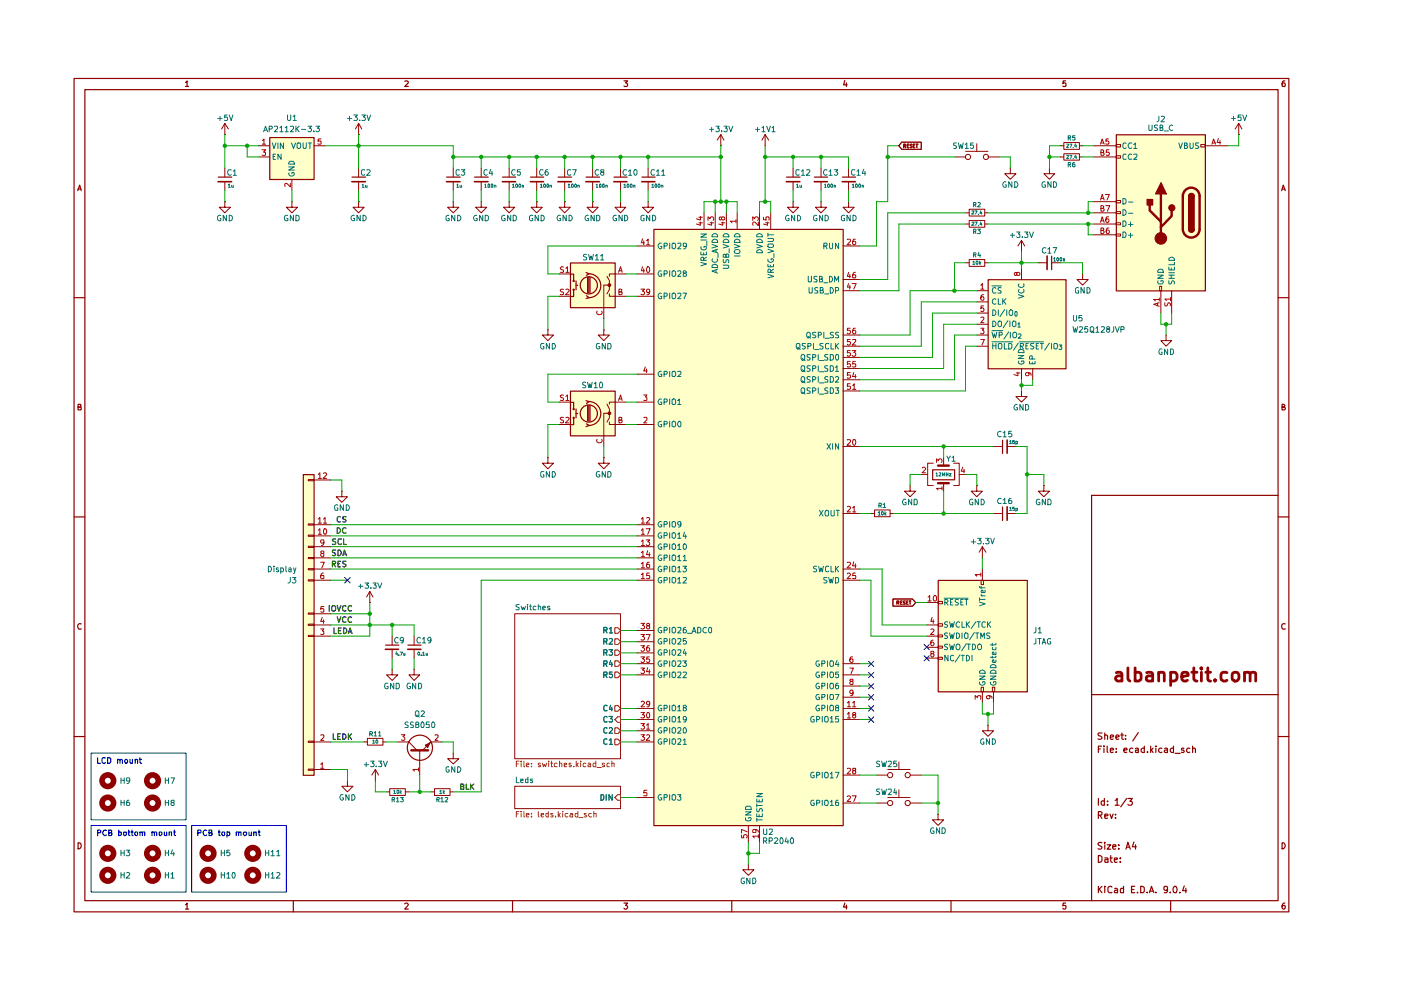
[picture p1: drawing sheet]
<svg xmlns="http://www.w3.org/2000/svg" width="297mm" height="210mm" viewBox="0 0 297 210" stroke-linecap="round" stroke-linejoin="round" font-family="sans-serif">
<g fill="none" stroke="#8f0000" stroke-width=".25">
<path d="M15.7 16.6h257.6v176.7h-257.6zM18 19h253v172h-253zM39.3 17.5l.4-.4v1.2M39.3 18.3h.7M85.8 17.2l.5-.1 .3 .3-.8 .9h.8M132.3 17.1h.8l-.5 .5 .5 .2v.4l-.2 .1-.6-.1M179.1 17.1l-.2 .9h.7M179.5 17.6v.7M225.9 17.1h-.5l-.1 .6 .2-.1 .4 .1v.6l-.6-.1M272.4 17.1l-.4 .1-.2 .5 .1 .6h.5v-.6l-.3-.1-.3 .2M16.5 40.4l.4-1.2 .3 1.2M16.6 40.1h.5"/>
<path d="M271.7 40.4l.4-1.2 .4 1.2M271.8 40.1h.6M15.7 63.1h2.3M271 63.1h2.3M16.6 86.3h.4l.1-.2v-.3l-.5-.1v1.2h.5l.1-.4-.2-.2M271.8 86.3l.5-.1v-.4l-.5-.1v1.2h.5l.2-.4-.3-.2M15.7 109.6h2.3M271 109.6h2.3M271 105h-39.6v86M17.2 132.3a.61 .61 0 0 0-.7 .3 .61 .61 0 0 0 .2 .8l.5-.1M272.5 132.3l-.3-.1a.67 .67 0 0 0-.5 .5 .67 .67 0 0 0 .3 .7l.5-.1M15.7 156.2h2.3"/>
<path d="M231.4 147.3h39.6M232.9 158.8h.4M233.6 158.2h-.7v1.4M233.6 155.4h-.6l-.2 .3 .2 .3 .6 .3a.51 .51 0 0 1-.3 .5 .51 .51 0 0 1-.5-.1M234.1 158.2v.1M234.1 158.6v1M234.2 156l.2-.2 .4 .2v.8M234.2 155.4v1.4M234.7 158.2v1.2l.2 .2M235.4 159h.7l-.1-.3-.4-.1-.2 .2v.6l.2 .2 .4-.1M235.4 156.3l.7-.1-.1-.3-.4-.1-.2 .2v.6l.2 .2 .4-.1M236.6 156.3l.7-.1-.1-.3-.4-.1-.2 .2v.6l.2 .2 .4-.1"/>
<path d="M236.7 159.4v.2M236.7 158.7v.1M237.6 155.8h.6M237.9 155.4v1.2l.3 .2M238.3 159h.7l-.2-.4-.5 .2v.6l.2 .2 .4-.1M238.6 156.6v.2M238.6 155.9v.1M240.2 158.7a.45 .45 0 0 0-.7 .2v.4a.45 .45 0 0 0 .7 .2M240.7 158.7h.6v.9M241.3 159h-.6v.5h.6M241.3 155.3l-1.1 1.8M242.6 158.7a.45 .45 0 0 0-.7 .2v.4a.45 .45 0 0 0 .7 .2"/>
<path d="M242.6 158.2v1.4M243.3 159.4v.2M244 158.2v1.4M244.1 159l.4 .6M244.5 158.6l-.5 .5M245.1 158.2v.1M245.1 158.6v1M246.3 158.7a.45 .45 0 0 0-.6 .2v.4a.45 .45 0 0 0 .6 .2M246.9 158.7h.6v.9M247.5 159h-.6l-.1 .2 .3 .4 .4-.1M248.8 158.7a.45 .45 0 0 0-.7 .2v.4a.45 .45 0 0 0 .7 .2M248.8 158.2v1.4"/>
<path d="M249.1 159.7h1.1M251 158.7l-.3-.1-.2 .3 .1 .1h.3l.2 .4-.2 .2-.4-.1M252.3 158.7l-.5-.1-.2 .3v.4l.2 .3 .5-.1M252.9 158.8l.1-.2 .4 .2v.8M252.9 158.2v1.4M271 156.2h2.3M16.6 178.7a.64 .64 0 0 1 .6 .6 .64 .64 0 0 1-.6 .7zM232.9 172.8h.7v-.5l-.2-.2h-.5v1.4M232.9 169.3v1.4M233.2 172.8l.4 .7M233.6 178.7l-.6-.1-.2 .3 .2 .4 .6 .3-.3 .4h-.5M234.1 169.9l-.4-.1-.2 .3v.4l.2 .2 .4-.1"/>
<path d="M234.1 169.3v1.4M234.2 173l.7-.1-.1-.2h-.6v.7h.6M234.2 178.6v.2M234.2 179.1v.9M234.7 179.1h.8l-.8 .9h.8M234.8 170.6v.1M234.8 169.9v.1M235.3 172.6l.4 .9 .3-.9M235.9 179.5h.7l-.1-.4h-.5l-.1 .2 .1 .7h.5M236.4 169.7l.5-.4v1.4M236.4 170.7h.9M236.5 173.4v.1"/>
<path d="M236.5 172.7v.1M237.2 179.9v.1M237.2 179.1v.2M238.9 179.6h.6M238.9 169.3l-1.3 1.8M239.1 169.3h1l-.5 .6 .4 .1 .1 .5-.3 .2-.7-.1M240.4 178.5l-.3 1h.8M240.7 179.1v.9M271.8 178.7a.64 .64 0 0 1 .7 .6 .64 .64 0 0 1-.7 .7zM39.3 191.8h.2l.2-.3v1.2M39.3 192.7h.7M62.2 191v2.3"/>
<path d="M85.8 191.6l.5-.1 .3 .2-.8 1h.8M108.7 191v2.3M132.3 191.5h.8l-.5 .5 .5 .2v.3l-.3 .2h-.3l-.2-.1M155.2 191v2.3M179.1 191.5l-.2 .8h.7M179.5 191.9v.8M201.6 191v2.3M225.9 191.5h-.5l-.1 .6 .6-.1v.7h-.4l-.2-.1M232.9 181.4h.3l.4 .3v.8l-.4 .3h-.3zM232.9 187.9v1.4M233 188.5l.6 .8M233.6 187.9l-.7 .8"/>
<path d="M234.2 181.9h.6l.1 .9M234.2 187.9v.2M234.2 188.3v1M234.9 182.2l-.7 .1v.5h.7M235.3 181.9h.5M235.5 181.4v1.2l.3 .2M235.8 188.1l-.5-.2-.4 .4v.7l.3 .3 .6-.1M236.3 182.3l.6-.1v-.3h-.6v.2v.7h.6M236.3 188.4l.4-.1 .2 .3v.7h-.6v-.5l.6-.1M237.5 182.7v.1M237.5 181.9v.2M238.2 187.9v1.4h-.6v-.9h.6"/>
<path d="M238.7 180l.4-1.4 .5 1.4M239.9 188.6h.5M240.6 187.9h-.7v1.4h.7M241.2 189.2v.1M241.9 187.9h.3l.4 .4v.7l-.2 .3h-.5zM243.2 189.2v.1M243.7 189.3l.4-1.4 .5 1.4M243.8 188.9h.7M245.1 189.2v.1M247.5 188.5v.2l-.2 .1-.5-.1v-.7l.5-.1 .2 .2v.9l-.2 .3h-.5M248.1 189.2v.1M248.2 191v2.3"/>
<path d="M249 187.9a.78 .78 0 0 1 .6 .6 .78 .78 0 0 1-.2 .8h-.4l-.2-.3a.85 .85 0 0 1 .2-1.1zM250.1 189.2v.1M251.1 187.8l-.4 1h.9M251.4 188.3v1M272.4 191.5h-.2a.93 .93 0 0 0-.3 1.2h.5l.1-.5-.1-.2h-.5l-.1 .2"/>
</g>
<g fill="none" stroke="#8f0000" stroke-width=".59">
<path d="M236.7 142.6h1l.2 .3v1.5M237.9 143.2l-1 .1a.56 .56 0 0 0-.4 .5 .56 .56 0 0 0 .4 .6h.6l.4-.2M239.1 141.6v2.4l.5 .4M240.7 142.6a.99 .99 0 0 1 1.2 .2v1.3a.86 .86 0 0 1-1.2 .1M240.7 141.6v2.8M243.1 142.6a.93 .93 0 0 1 1.3 .3v1.5M244.4 143.2l-.9 .1-.4 .2-.1 .2 .1 .5 .4 .2h.6l.3-.2M245.7 142.8a.73 .73 0 0 1 1.1 .1v1.5M245.7 142.5v1.9M248.2 142.6a.97 .97 0 0 1 1.4 .4v.8l-.2 .3a.86 .86 0 0 1-1.2 .1M248.2 142.5v2.8M250.6 143.5l1.3-.3-.1-.6-.8-.1-.4 .4v1.1l.1 .2 .3 .2h.5l.3-.2"/>
<path d="M252.7 142.5h1.1M253.1 141.6v2.4l.4 .4h.3M254.7 141.6l-.1 .1 .1 .2 .1-.2-.1-.1v.3M254.7 142.5v1.9M255.7 142.5h1M256.1 141.6v2.4l.1 .2 .5 .2M257.6 144.1l.2 .1-.2 .2-.1-.2 .1-.1v.3M260.1 142.6a.99 .99 0 0 0-1.1 .2v1.3a.86 .86 0 0 0 1.1 .1M261.3 142.8a.78 .78 0 0 1 1.4 .2v.8a.73 .73 0 0 1-.7 .6 .73 .73 0 0 1-.8-.6zM263.9 142.8a.73 .73 0 0 1 1.1 .1v1.5M263.9 142.5v1.9M265 142.9a.79 .79 0 0 1 1.1-.3l.1 1.8"/>
</g>
<path d="M130.4 156.7h.6l.6 .6-.6 .6h-.6z" fill="#fff"/>
<path d="M130.4 156.7h.6l.6 .6-.6 .6h-.6z" fill="none" stroke="#7c6100" stroke-width=".21"/>
<path d="M128.7 156.7a.45 .45 0 0 0-.7 .2v.7a.45 .45 0 0 0 .7 .1M129.2 157l.3-.4v1.2M129.2 157.8h.7" fill="none" stroke="#006f6f" stroke-width=".21"/>
<path d="M130.4 154.3h.6l.6 .6-.6 .6h-.6z" fill="#fff"/>
<path d="M130.4 154.3h.6l.6 .6-.6 .6h-.6z" fill="none" stroke="#7c6100" stroke-width=".21"/>
<path d="M128.7 154.4l-.2-.1-.4 .1-.1 .8a.45 .45 0 0 0 .7 .2M129.2 154.4l.4-.1 .3 .3-.8 .8h.8" fill="none" stroke="#006f6f" stroke-width=".21"/>
<path d="M130.4 152.6l.6-.6h.6v1.2h-.6z" fill="#fff"/>
<path d="M131 152h.6v1.2h-.6l-.6-.6z" fill="none" stroke="#7c6100" stroke-width=".21"/>
<path d="M128.7 152.1l-.3-.2-.4 .3v.6l.2 .3 .5-.1M129.1 151.9h.8l-.4 .5 .4 .2v.3l-.2 .2-.6-.1" fill="none" stroke="#006f6f" stroke-width=".21"/>
<path d="M130.4 149.6h.6l.6 .6-.6 .6h-.6z" fill="#fff"/>
<path d="M130.4 149.6h.6l.6 .6-.6 .6h-.6z" fill="none" stroke="#7c6100" stroke-width=".21"/>
<path d="M128.7 149.7l-.3-.2-.4 .4v.6l.2 .2 .5-.1M129.5 149.5l-.3 .9h.7M129.7 149.9v.8" fill="none" stroke="#006f6f" stroke-width=".21"/>
<path d="M130.4 133.1h.6l.6 .6-.6 .6h-.6z" fill="#fff"/>
<path d="M130.4 133.1h.6l.6 .6-.6 .6h-.6z" fill="none" stroke="#7c6100" stroke-width=".21"/>
<path d="M128 133.6h.6l.1-.5-.7-.1v1.2M128.4 133.6l.3 .6M129.2 133.3l.3-.3v1.2M129.2 134.2h.7" fill="none" stroke="#006f6f" stroke-width=".21"/>
<path d="M130.4 135.5h.6l.6 .6-.6 .6h-.6z" fill="#fff"/>
<path d="M130.4 135.5h.6l.6 .6-.6 .6h-.6z" fill="none" stroke="#7c6100" stroke-width=".21"/>
<path d="M128 136h.6l.1-.5-.7-.1v1.2M128.4 136l.3 .6M129.2 135.5l.4-.1 .3 .3-.8 .9h.8" fill="none" stroke="#006f6f" stroke-width=".21"/>
<path d="M130.4 137.8h.6l.6 .6-.6 .5h-.6z" fill="#fff"/>
<path d="M130.4 137.8h.6l.6 .6-.6 .5h-.6z" fill="none" stroke="#7c6100" stroke-width=".21"/>
<path d="M128 138.3h.6l.1-.5h-.7v1.1M128.4 138.3l.3 .6M129.1 137.8h.8l-.4 .4 .4 .2-.1 .5h-.7" fill="none" stroke="#006f6f" stroke-width=".21"/>
<path d="M130.4 140.1h.6l.6 .6-.6 .6h-.6z" fill="#fff"/>
<path d="M130.4 140.1h.6l.6 .6-.6 .6h-.6z" fill="none" stroke="#7c6100" stroke-width=".21"/>
<path d="M128 140.7l.7-.1v-.4l-.7-.1v1.2M128.4 140.7l.3 .6M129.5 140l-.3 .9h.7M129.7 140.5v.8" fill="none" stroke="#006f6f" stroke-width=".21"/>
<path d="M130.4 142.5h.6l.6 .6-.6 .6h-.6z" fill="#fff"/>
<path d="M130.4 142.5h.6l.6 .6-.6 .6h-.6z" fill="none" stroke="#7c6100" stroke-width=".21"/>
<path d="M128 143.1l.7-.1v-.4l-.7-.1v1.2M128.4 143.1l.3 .6M129.8 142.5h-.6v.5h.6l.1 .4-.3 .3-.4-.2" fill="none" stroke="#006f6f" stroke-width=".21"/>
<g fill="#fff">
<path d="M109.1 130.1h22.5v30.8h-22.5z"/>
<path d="M131 168.5h.6v1.2h-.6l-.6-.6z"/>
</g>
<path d="M131 168.5h.6v1.2h-.6l-.6-.6z" fill="none" stroke="#7c6100" stroke-width=".21"/>
<path d="M127.4 168.5h.4l.2 .2v.6l-.3 .4h-.3zM128.5 168.5v1.2M129.8 168.5v1.2l-.7-1.2v1.2" fill="none" stroke="#006f6f" stroke-width=".21"/>
<path d="M109.1 166.7h22.5v4.7h-22.5z" fill="#fff"/>
<g fill="#ffffc9">
<path d="M64.3 100.6h2.2v63.7h-2.2z"/>
<path d="M120.9 55.7h9.5v9.5h-9.5z"/>
<path d="M57.1 29.1h9.4v8.9h-9.4z"/>
<path d="M120.9 82.9h9.5v9.5h-9.5z"/>
<path d="M236.6 28.5h18.9v33.1h-18.9z"/>
<path d="M209.5 59.3h16.5v18.8h-16.5z"/>
<path d="M138.6 48.6h40.1v126.4h-40.1z"/>
<path d="M198.9 123h18.9v23.6h-18.9z"/>
</g>
<path d="M130.4 156.7h.6l.6 .6-.6 .6h-.6z" fill="#fff"/>
<path d="M130.4 156.7h.6l.6 .6-.6 .6h-.6z" fill="none" stroke="#7c6100" stroke-width=".21"/>
<path d="M128.7 156.7a.45 .45 0 0 0-.7 .2v.7a.45 .45 0 0 0 .7 .1M129.2 157l.3-.4v1.2M129.2 157.8h.7" fill="none" stroke="#006f6f" stroke-width=".21"/>
<path d="M130.4 154.3h.6l.6 .6-.6 .6h-.6z" fill="#fff"/>
<path d="M130.4 154.3h.6l.6 .6-.6 .6h-.6z" fill="none" stroke="#7c6100" stroke-width=".21"/>
<path d="M128.7 154.4l-.2-.1-.4 .1-.1 .8a.45 .45 0 0 0 .7 .2M129.2 154.4l.4-.1 .3 .3-.8 .8h.8" fill="none" stroke="#006f6f" stroke-width=".21"/>
<path d="M130.4 152.6l.6-.6h.6v1.2h-.6z" fill="#fff"/>
<path d="M131 152h.6v1.2h-.6l-.6-.6z" fill="none" stroke="#7c6100" stroke-width=".21"/>
<path d="M128.7 152.1l-.3-.2-.4 .3v.6l.2 .3 .5-.1M129.1 151.9h.8l-.4 .5 .4 .2v.3l-.2 .2-.6-.1" fill="none" stroke="#006f6f" stroke-width=".21"/>
<path d="M130.4 149.6h.6l.6 .6-.6 .6h-.6z" fill="#fff"/>
<path d="M130.4 149.6h.6l.6 .6-.6 .6h-.6z" fill="none" stroke="#7c6100" stroke-width=".21"/>
<path d="M128.7 149.7l-.3-.2-.4 .4v.6l.2 .2 .5-.1M129.5 149.5l-.3 .9h.7M129.7 149.9v.8" fill="none" stroke="#006f6f" stroke-width=".21"/>
<path d="M130.4 133.1h.6l.6 .6-.6 .6h-.6z" fill="#fff"/>
<path d="M130.4 133.1h.6l.6 .6-.6 .6h-.6z" fill="none" stroke="#7c6100" stroke-width=".21"/>
<path d="M128 133.6h.6l.1-.5-.7-.1v1.2M128.4 133.6l.3 .6M129.2 133.3l.3-.3v1.2M129.2 134.2h.7" fill="none" stroke="#006f6f" stroke-width=".21"/>
<path d="M130.4 135.5h.6l.6 .6-.6 .6h-.6z" fill="#fff"/>
<path d="M130.4 135.5h.6l.6 .6-.6 .6h-.6z" fill="none" stroke="#7c6100" stroke-width=".21"/>
<path d="M128 136h.6l.1-.5-.7-.1v1.2M128.4 136l.3 .6M129.2 135.5l.4-.1 .3 .3-.8 .9h.8" fill="none" stroke="#006f6f" stroke-width=".21"/>
<path d="M130.4 137.8h.6l.6 .6-.6 .5h-.6z" fill="#fff"/>
<path d="M130.4 137.8h.6l.6 .6-.6 .5h-.6z" fill="none" stroke="#7c6100" stroke-width=".21"/>
<path d="M128 138.3h.6l.1-.5h-.7v1.1M128.4 138.3l.3 .6M129.1 137.8h.8l-.4 .4 .4 .2-.1 .5h-.7" fill="none" stroke="#006f6f" stroke-width=".21"/>
<path d="M130.4 140.1h.6l.6 .6-.6 .6h-.6z" fill="#fff"/>
<path d="M130.4 140.1h.6l.6 .6-.6 .6h-.6z" fill="none" stroke="#7c6100" stroke-width=".21"/>
<path d="M128 140.7l.7-.1v-.4l-.7-.1v1.2M128.4 140.7l.3 .6M129.5 140l-.3 .9h.7M129.7 140.5v.8" fill="none" stroke="#006f6f" stroke-width=".21"/>
<path d="M130.4 142.5h.6l.6 .6-.6 .6h-.6z" fill="#fff"/>
<path d="M130.4 142.5h.6l.6 .6-.6 .6h-.6z" fill="none" stroke="#7c6100" stroke-width=".21"/>
<path d="M128 143.1l.7-.1v-.4l-.7-.1v1.2M128.4 143.1l.3 .6M129.8 142.5h-.6v.5h.6l.1 .4-.3 .3-.4-.2" fill="none" stroke="#006f6f" stroke-width=".21"/>
<path d="M109.1 130.1h22.5v30.8h-22.5z" fill="none" stroke="#8f0000" stroke-width=".21"/>
<path d="M131 168.5h.6v1.2h-.6l-.6-.6z" fill="#fff"/>
<path d="M131 168.5h.6v1.2h-.6l-.6-.6z" fill="none" stroke="#7c6100" stroke-width=".21"/>
<path d="M127.4 168.5h.4l.2 .2v.6l-.3 .4h-.3zM128.5 168.5v1.2M129.8 168.5v1.2l-.7-1.2v1.2" fill="none" stroke="#006f6f" stroke-width=".21"/>
<g fill="none" stroke="#8f0000" stroke-width=".21">
<path d="M102 35.6v1.9M102 38.5v1.9M107.9 35.6v1.9M107.9 38.5v1.9M113.8 35.6v1.9M113.8 38.5v1.9M119.7 35.6v1.9M119.7 38.5v1.9M125.6 35.6v1.9M125.6 38.5v1.9M131.6 35.6v1.9M131.6 38.5v1.9"/>
<path d="M102 42.8v1.1h1.2l-1.2 1.2-1.2-1.2h1.2M102 42.8h.1M107.9 42.8v1.1h1.2l-1.2 1.2-1.1-1.2h1.1M107.9 42.8h.1M113.8 42.8v1.1h1.2l-1.2 1.2-1.2-1.2h1.2M113.8 42.8h.1M119.7 42.8v1.1h1.2l-1.2 1.2-1.2-1.2h1.2M119.7 42.8h.1M125.6 42.8v1.1h1.2l-1.2 1.2-1.1-1.2h1.1M125.6 42.8h.1M130.4 58.1h-1.2v.5M131.6 42.8v1.1h1.1l-1.1 1.2-1.2-1.2h1.2"/>
<path d="M131.6 42.8h.1M116.2 69.9v1.1h-1.2l1.2 1.2 1.1-1.2h-1.1M116.2 69.9h.1M128 69.9v1.1h-1.2l1.2 1.2 1.2-1.2h-1.2M128 69.9h.1M129.2 62.3v.5h1.2M65.4 118.2h1.1v.2h-1.1zM65.4 115.8h1.1v.3h-1.1zM65.4 113.5h1.1v.2h-1.1zM65.4 111.1h1.1v.2h-1.1zM65.4 101.7h1.1v.2h-1.1zM66.5 118.3h3.6"/>
<path d="M66.5 115.9h3.6M66.5 113.6h3.6M66.5 111.3h3.6M66.5 101.8h3.6M65.4 134.7h1.1v.3h-1.1zM65.4 132.3h1.1v.3h-1.1zM65.4 130h1.1v.2h-1.1zM65.4 122.9h1.1v.3h-1.1zM65.4 120.6h1.1v.2h-1.1zM66.5 134.9h3.6M66.5 132.5h3.6M66.5 130.1h3.6"/>
<path d="M66.5 123h3.6M66.5 120.6h3.6M65.4 157.1h1.1v.3h-1.1zM66.5 157.3h3.6M65.4 163.1h1.1v.2h-1.1zM66.5 163.2h3.6M109.1 166.7h22.5v4.7h-22.5z"/>
</g>
<g fill="none" stroke="#8f0000" stroke-width="1.2">
<circle cx="22.9" cy="170.3" r="1.23"/>
<circle cx="22.9" cy="165.5" r="1.23"/>
<circle cx="32.3" cy="170.3" r="1.23"/>
<circle cx="32.3" cy="165.5" r="1.23"/>
<circle cx="22.9" cy="185.6" r="1.23"/>
<circle cx="22.9" cy="180.9" r="1.23"/>
<circle cx="32.3" cy="180.9" r="1.23"/>
<circle cx="32.3" cy="185.6" r="1.23"/>
<circle cx="44.1" cy="185.6" r="1.23"/>
<circle cx="44.1" cy="180.9" r="1.23"/>
<circle cx="53.6" cy="185.6" r="1.23"/>
<circle cx="53.6" cy="180.9" r="1.23"/>
</g>
<path d="M69.8 128.4v1.2M70.4 128.6l.3-.2a.6 .6 0 0 1 .5 .6 .6 .6 0 0 1-.5 .6l-.4-.4zM71.5 128.4l.3 1.2 .5-1.2M71.5 130.8l.3 1.2 .5-1.2M73.4 128.6l-.3-.2a.6 .6 0 0 0-.5 .6 .6 .6 0 0 0 .5 .6l.3-.1M73.4 130.9l-.3-.1a.6 .6 0 0 0-.5 .6 .6 .6 0 0 0 .5 .6l.3-.1M74.5 128.6l-.2-.2a.6 .6 0 0 0-.5 .6 .6 .6 0 0 0 .5 .6l.2-.1M74.5 130.9l-.2-.1a.6 .6 0 0 0-.5 .6 .6 .6 0 0 0 .5 .6l.2-.1" fill="none" stroke="#0c0c0c" stroke-width=".25"/>
<path d="M100.6 37.5h2.9M106.6 37.5h2.7M112.5 37.5h2.8M118.3 37.5h2.9M124.2 37.5h2.9M130.2 37.5h2.8M120.9 55.8h9.5v9.4h-9.5zM64.3 100.6h2.3v63.8h-2.3z" fill="none" stroke="#8f0000" stroke-width=".25"/>
<g fill="none" stroke="#b20000" stroke-width=".21">
<path d="M67.5 112.4l.3-.3v1.2M67.5 110.1l.3-.4v1.2M67.5 100.6l.3-.4v1.2M67.5 113.3h.7M67.5 110.9h.7M67.5 101.4h.7M68 119.2h.7l-.5 1.2M68.2 117.3l-.2-.3 .2-.2h.4l.1 .4-.7 .3v.3l.2 .2 .5-.1v-.5l-.2-.1M68.6 110.1l.3-.4v1.2M68.6 100.4l.4-.2 .3 .4-.8 .8h.8M68.6 110.9h.7M68.7 115l-.1 .1h-.4l-.2-.1v-.4l.2-.1 .5 .1v.7l-.2 .3-.3 .1"/>
<path d="M68.7 112.2l.3-.1a.78 .78 0 0 1 0 1.2l-.3-.1zM68 133.3h.7l-.4 .5 .4 .1v.6h-.7M68.3 130.9l-.3 .8h.7M68.6 121.5l-.4 .2-.2 .8 .2 .2 .5-.1-.1-.6h-.4l-.2 .2M68.6 131.4v.8M68.7 128.6h-.6l-.1 .6 .2-.2h.3l.2 .2v.5h-.7M68 155.9h.7v.4l-.7 .7h.7M68 162.1l.3-.4v1.2M68 162.9h.7"/>
</g>
<path d="M100.6 38.5h2.9M106.5 38.5h2.8M112.4 38.5h2.8M118.3 38.5h2.9M124.2 38.5h2.9M130.1 38.5h2.8" fill="none" stroke="#8f0000" stroke-width=".34"/>
<path d="M129 60.2h.4v.5h-.4z" fill="#8f0000"/>
<g fill="none" stroke="#8f0000" stroke-width=".21">
<path d="M118.5 58.1h2.4M128.7 58.6l.5 .9v1M130.4 58.1h2.3M118.5 62.8h2.4M128.7 62.3l.5-.9v-.9h-1.2v7.1M129 60.2h.4v.5h-.4zM130.4 62.8h2.3M78.4 127.8h.1M78.4 125.4l-.7 1.2M78.4 125.4l.7 1.2M78.4 125.4v2.4M83.1 134.9v1.8"/>
<path d="M83.1 137.7v1.8M87.8 134.9v1.8M87.8 137.7v1.8M77.2 157.3h.7M77.9 156.5h3.3v1.5h-3.3zM81.2 157.3h.8M83.1 141.9v1.2h-1.1l1.1 1.2 1.2-1.2h-1.2M83.1 141.9h.1M86.7 157.3l1.7 1.8M87.8 141.9v1.2h-1.1l1.1 1.2 1.2-1.2h-1.2M87.8 141.9h.1M89 159.1v2.9"/>
<path d="M91.4 157.3l-1.8 1.8M73.7 165.5v1.2h-1.2l1.2 1.2 1.1-1.2h-1.1M73.7 165.5h.1M79.6 165.5h.1M79.6 163.2l-.8 1.1M79.6 163.2l.7 1.1M79.6 163.2v2.3M82 167.9h.6M82.6 167.2h3.3v1.5h-3.3zM85.9 167.9h.8"/>
</g>
<g fill="none" stroke="#8f0000" stroke-width=".25">
<path d="M120.9 58.1h.7v1.5M121.6 59.5l.2 .1-.1 .1-.2-.1zM122.1 59.6v1.8M124.2 57.8l.7 .2-.6 .4M124.6 58.8v3.3M124.8 58.8v3.3M124.9 58a2.54 2.54 0 0 1 2.5 2.6 2.54 2.54 0 0 1-2.5 2.5M125.1 58.8v3.3M121.6 61.3l.2 .1-.1 .1-.2-.1zM121.6 61.4v1.5h-.7M122.1 60.5h.4M124.3 62.7l.6 .4-.7 .2"/>
<path d="M81.7 136.8h2.8M86.5 136.8h2.8"/>
<circle cx="124.8" cy="60.5" r="1.82"/>
<circle cx="89" cy="158.5" r="2.67"/>
</g>
<path d="M119.5 56.6h-.5l-.2 .2 .1 .3 .6 .2v.4h-.7M120 56.9l.3-.3v1.1M120 57.7h.6M131.1 57.7l.5-1.1 .3 1.1M131.2 57.4h.6M119.5 61.4l-.5-.1-.2 .3 .2 .3 .5 .2v.3h-.7M120 61.4l.4-.1 .2 .3-.7 .9h.7M126.6 66l-.1 .2a.6 .6 0 0 0 .6 .5 .6 .6 0 0 0 .6-.5l-.1-.2M131.2 61.9h.5l.1-.2v-.3l-.1-.1h-.5v1.2l.6-.1 .1-.3-.2-.2" fill="none" stroke="#b20000" stroke-width=".21"/>
<path d="M70.7 155.6v1.2h.5M71.6 156.2h.4M72.2 155.6h-.6v1.2h.6M72.7 155.6a.6 .6 0 0 1 .7 .6 .6 .6 0 0 1-.7 .6zM73.9 155.6v1.2M74 156.1l.5 .7M74.5 155.6l-.6 .7" fill="none" stroke="#0c0c0c" stroke-width=".25"/>
<path d="M81.7 137.7h2.8M86.4 137.7h2.8" fill="none" stroke="#8f0000" stroke-width=".34"/>
<path d="M87.2 159.1h3.6" fill="none" stroke="#8f0000" stroke-width=".51"/>
<path d="M90.2 158l1-.5-.5 1z" fill="#8f0000"/>
<g fill="none" stroke="#8f0000" stroke-width=".21">
<path d="M47.7 28.5h.1M47.7 26.2v2.3M47.7 35.6v1.9M47.7 38.5v1.9M47.7 26.2l-.7 1.1M47.7 26.2l.7 1.1M54.8 30.9h2.3M54.8 33.3h2.3M61.9 38v2.4M66.5 30.9h2.4M76 28.5h.1M76 26.2l-.6 1.1"/>
<path d="M76 26.2l.7 1.1M76 26.2v2.3M76 35.6v1.9M76 38.5v1.9M96.1 35.6v1.9M96.1 38.5v1.9M47.7 42.8v1.1h1.2l-1.2 1.2-1.2-1.2h1.2M47.7 42.8h.1M61.9 42.8v1.1h1.2l-1.2 1.2-1.2-1.2h1.2M61.9 42.8h.1M76 42.8v1.1h1.2l-1.2 1.2-1.2-1.2h1.2M76 42.8h.1"/>
<path d="M96.1 42.8v1.1h1.2l-1.2 1.2-1.2-1.2h1.2M96.1 42.8h.1M116.2 97v1.2h-1.2l1.2 1.2 1.1-1.2h-1.1M116.2 97h.1M128 97v1.2h-1.2l1.2 1.2 1.2-1.2h-1.2M128 97h.1M129.2 89.5v.5h1.2M130.4 85.3h-1.2v.4M72.5 104.1v1.2h-1.2l1.2 1.2 1.2-1.2h-1.2M72.5 104.1h.1M84.3 157.3h2.4M90.2 158l1-.5-.5 1z"/>
<path d="M91.4 157.3h2.3M96.1 159.7v1.2h-1.2l1.2 1.1 1.2-1.1h-1.2M96.1 159.7h.1M89 162v2.3M91.4 167.9h.7M92.1 167.2h3.3v1.5h-3.3zM95.4 167.9h.7"/>
</g>
<path d="M55.5 31.7h.8l-.4 .6h.3v.6h-.7M55.6 29.8l.4-.3v1.1M55.6 30.6h.7M61.6 38.9v.7l-.9-.7-.3 .2 .1 .4M68.1 29.5h-.6l-.1 .5h.7v.5h-.7M85.1 155.8h.8l-.5 .4 .5 .3-.1 .4h-.7M92.2 155.9h.7v.4l-.7 .7h.7M88.7 163.2h-1.2l.4 .3M88.7 162.8v.7" fill="none" stroke="#b20000" stroke-width=".21"/>
<g fill="none" stroke="#0c0c0c" stroke-width=".25">
<path d="M70.5 119.6l.6-.1 .1-.3-.2-.2h-.5v1.2M70.7 119.6l.5 .6M71.2 114.3h-.5l-.2 .1 .2 .4 .5 .1v.4l-.2 .1h-.5M71.2 116.6l-.7 .1v.4l.7 .4-.3 .3-.4-.1M71.5 111.9a.6 .6 0 0 1 .7 .6 .6 .6 0 0 1-.7 .6zM71.7 116.6h.4a.66 .66 0 0 1 .2 .8 .66 .66 0 0 1-.6 .4zM71.7 119.5h.3M72.2 119h-.5v1.2h.5M72.2 109.6a.45 .45 0 0 0-.7 .2v.6a.45 .45 0 0 0 .7 .2M72.3 114.3h-.5l-.1 .2 .1 .8 .2 .1 .3-.1M72.7 117.8l.3-1.2 .4 1.2M72.8 117.5h.6"/>
<path d="M72.9 114.3v1.1h.5M73.4 119l-.7 .1v.3l.7 .4-.3 .4-.4-.1M73.4 109.6h-.7v.3l.7 .5-.3 .3-.4-.1M73.4 112l-.3-.1a.6 .6 0 0 0-.5 .6 .6 .6 0 0 0 .5 .6l.3-.1M70.8 133.1v1.2h.5M71.8 133.7h.4M72.3 133.1h-.5v1.2h.5M72.9 133.1a.6 .6 0 0 1 .6 .6 .6 .6 0 0 1-.6 .6zM73.9 134.3l.3-1.2 .4 1.2M74 134h.5M97.7 166.8h.5l.1-.4-.1-.2h-.5v1.1h.6v-.5h-.2M98.8 166.2v1.1h.6"/>
<path d="M99.8 166.2v1.1M99.9 166.8l.6 .5M100.5 166.2l-.7 .6"/>
</g>
<path d="M46.3 37.5h2.8M57.2 29.2h9.4v8.9h-9.4zM74.6 37.5h2.9M94.7 37.5h2.9M120.9 82.9h9.5v9.5h-9.5z" fill="none" stroke="#8f0000" stroke-width=".25"/>
<path d="M46.2 38.5h2.9M74.6 38.5h2.9M94.7 38.5h2.8" fill="none" stroke="#8f0000" stroke-width=".34"/>
<g fill="none" stroke="#006f6f" stroke-width=".21">
<path d="M57.7 30.3l.4 1.2 .4-1.2M57.9 33.2h.4M58.4 32.7h-.5v1.1h.5M58.9 30.3v1.2M59.6 32.7v1.1l-.7-1.1v1.1M60.1 30.3v1.2l-.7-1.2v1.2M61.2 35.4h1.2l-1.2 .7h1.2M61.3 36.7a.54 .54 0 0 0 .6 .6 .54 .54 0 0 0 .4-.7h-.4v.2M61.3 34.4l.2-.2h.6l.3 .6h-1.2zM61.8 30.3l.4 1.2 .5-1.2M63 30.5l.2-.2h.4a.86 .86 0 0 1-.1 1.2l-.5-.2zM64.3 30.3v.9l.2 .3 .4-.3v-.9"/>
<path d="M65.4 30.3h.6M65.7 30.3v1.2"/>
</g>
<path d="M129 87.4h.4v.5h-.4z" fill="#8f0000"/>
<g fill="none" stroke="#8f0000" stroke-width=".21">
<path d="M137.4 35.6v1.9M137.4 38.5v1.9M152.8 30.9h.1M152.8 28.5l-.7 1.2M152.8 28.5l.7 1.2M152.8 28.5v2.4M162.2 30.9h.1M162.2 28.5l-.7 1.2M162.2 28.5l.8 1.2M162.2 28.5v2.4M214.2 35.6v1.2h1.2l-1.2 1.2-1.2-1.2h1.2M214.2 35.6h.1"/>
<path d="M222.5 35.6v1.2h1.1l-1.1 1.2-1.2-1.2h1.2M222.5 35.6h.1M224.8 33.3h.8M224.8 30.9h.8M225.6 32.6h3.3v1.4h-3.3zM225.6 30.2h3.3v1.5h-3.3zM228.9 33.3h.6M228.9 30.9h.6M236.6 30.6h1v.6h-1zM236.6 33h1v.5h-1zM254.6 30.6h.9v.6h-.9zM137.4 42.8v1.1h1.2l-1.2 1.2-1.2-1.2h1.2"/>
<path d="M137.4 42.8h.1M216.6 53.3h.1M216.6 51l-.8 1.2M216.6 51l.7 1.2M216.6 51v2.3M220.1 55.7h1.9M222.9 55.7h1.9M236.6 42.5h1v.5h-1zM236.6 44.9h1v.4h-1zM236.6 47.2h1v.5h-1zM236.6 49.6h1v.4h-1zM245.9 60.7h.4v.9h-.4z"/>
<path d="M118.5 85.3h2.4M118.5 90h2.4M128.7 85.7l.5 1v.9M128.7 89.5l.5-.9v-1h-1.2v7.1M129 87.4h.4v.5h-.4zM130.4 85.3h2.3M130.4 90h2.3M185.8 164.3h2.4M185.8 170.3h2.4M188.2 163.2h4.8M188.2 169.1h4.8M190.6 161.5v1.7"/>
<path d="M190.6 167.5v1.6M193 164.3h2.3M193 170.3h2.3M198.9 172.6v1.2h-1.2l1.2 1.2 1.2-1.2h-1.2M198.9 172.6h.1M158.7 183.3v1.1h1.2l-1.2 1.2-1.2-1.2h1.2M158.7 183.3h.1"/>
<circle cx="188.7" cy="170.3" r=".55"/>
<circle cx="188.7" cy="164.3" r=".55"/>
<circle cx="192.4" cy="170.3" r=".55"/>
<circle cx="192.4" cy="164.3" r=".55"/>
</g>
<g fill="none" stroke="#8f0000" stroke-width=".25">
<path d="M136.1 37.5h2.8M236.7 28.6h18.9v33.1h-18.9zM223 54.3v2.9M120.9 85.3h.7v1.4M121.6 86.6l.2 .1-.1 .2-.2-.2zM121.6 88.5l.2 .1-.1 .1-.2-.1zM121.6 88.6v1.4h-.7M122.1 86.7v1.9M122.1 87.7h.4M124.2 85l.7 .1-.6 .5M124.3 89.9l.6 .3-.7 .3M124.6 86v3.3"/>
<path d="M124.8 86v3.3M124.9 85.1a2.54 2.54 0 0 1 2.5 2.6 2.54 2.54 0 0 1-2.5 2.5M125.1 86v3.3"/>
<circle cx="124.8" cy="87.7" r="1.82"/>
</g>
<path d="M119.5 83.8l-.5-.1-.2 .3 .2 .3 .5 .2v.3h-.7M119.5 88.6l-.5-.1-.2 .2 .2 .4 .5 .1v.4h-.7M120 84.1l.3-.4v1.2M120 88.6l.4-.1 .2 .3-.7 .9h.7M120 84.9h.6M126.6 93.1a.55 .55 0 0 0 .5 .8 .55 .55 0 0 0 .5-.8M131.1 84.9l.5-1.2 .3 1.2M131.2 89.1h.5l.1-.2v-.3l-.1-.1h-.5v1.2l.6-.1 .1-.4-.2-.1M131.2 84.6h.6" fill="none" stroke="#b20000" stroke-width=".21"/>
<path d="M136.1 38.5h2.8M222 54.3v2.8" fill="none" stroke="#8f0000" stroke-width=".34"/>
<path d="M254.3 41.6v7" fill="none" stroke="#8f0000" stroke-width=".51"/>
<path d="M252 41.6h1.2v7h-1.2z" fill="#8f0000"/>
<path d="M252 41.6h1.2v7h-1.2zM252 41.6a.59 .59 0 0 1 .6-.6 .59 .59 0 0 1 .6 .6" fill="none" stroke="#8f0000" stroke-width=".25"/>
<path d="M252.2 41.2a.59 .59 0 0 1 .6-.1 .59 .59 0 0 1 .4 .5h-1.2z" fill="#8f0000"/>
<path d="M252 41.6a.59 .59 0 0 1 .6-.6 .59 .59 0 0 1 .6 .6M252 48.6a.59 .59 0 0 0 .6 .6 .59 .59 0 0 0 .6-.6" fill="none" stroke="#8f0000" stroke-width=".25"/>
<path d="M250.8 41.6a1.78 1.78 0 0 1 1.8-1.8 1.78 1.78 0 0 1 1.7 1.8M250.8 48.6a1.78 1.78 0 0 0 1.8 1.8 1.78 1.78 0 0 0 1.7-1.8" fill="none" stroke="#8f0000" stroke-width=".51"/>
<path d="M252 48.6h1.2a.59 .59 0 0 1-.6 .6 .59 .59 0 0 1-.6-.6z" fill="#8f0000"/>
<path d="M252 48.6a.59 .59 0 0 0 .6 .6 .59 .59 0 0 0 .6-.6" fill="none" stroke="#8f0000" stroke-width=".25"/>
<path d="M250.8 41.6v7" fill="none" stroke="#8f0000" stroke-width=".51"/>
<circle cx="248.4" cy="44" r=".64" fill="#8f0000"/>
<circle cx="248.5" cy="44.1" r=".64" fill="none" stroke="#8f0000" stroke-width=".25"/>
<path d="M246.2 38.7l1.1 2.4h-2.3z" fill="#8f0000"/>
<path d="M246.2 38.7l1.1 2.4h-2.3z" fill="none" stroke="#8f0000" stroke-width=".25"/>
<path d="M243.8 43.4v1.2l2.3 2.4M246.1 41.1v9.4M248.4 44.6v1.2l-2.3 2.4" fill="none" stroke="#8f0000" stroke-width=".51"/>
<circle cx="246.1" cy="50.5" r="1.23" fill="#8f0000"/>
<circle cx="246.1" cy="50.5" r="1.23" fill="none" stroke="#8f0000" stroke-width=".21"/>
<path d="M243.2 42.2h1.1v1.2h-1.1z" fill="#8f0000"/>
<path d="M166.8 37.5h2.8M172.7 37.5h2.8M178.6 37.5h2.8M138.6 48.6h40.2v126.4h-40.2zM209.5 59.3h16.5v18.9h-16.5zM243.2 42.3h1.2v1.2h-1.2zM197.7 99.6h4.7v2.1h-4.7zM212.6 93.3v2.8M212.6 107.5v2.9M198.9 123.1h18.9v23.6h-18.9z" fill="none" stroke="#8f0000" stroke-width=".25"/>
<g fill="none" stroke="#8f0000" stroke-width=".21">
<path d="M168.1 35.6v1.9M168.1 38.5v1.9M174.1 35.6v1.9M174.1 38.5v1.9M179.9 35.6v1.9M179.9 38.5v1.9M191.2 30.1h4.1v1.6h-4.1l-.6-.8zM191.6 31l.4-.1-.1-.3h-.3v.7M191.8 31l.2 .3M192.4 30.9h.2M192.7 30.6h-.3v.7h.3M193.4 30.6h-.3a.29 .29 0 0 0-.1 .3 .29 .29 0 0 0 .4 .2l-.2 .2-.2-.1"/>
<path d="M193.6 30.9h.3M194 30.6h-.4v.7h.4M194.2 30.6h.4M194.4 30.6v.7M202.4 33.3h2.3M204.7 32.1h4.8M207.1 30.5v1.6M209.5 33.3h2.3M231.9 30.9h4.7M231.9 33.3h4.7M255.5 30.9h4.8M262.6 28.5h.1"/>
<path d="M262.6 26.2l-.7 1.1M262.6 26.2l.7 1.1M262.6 26.2v2.3M135 52.2h3.6M135 58.1h3.6M149.3 45.1v3.5M151.6 45.1v3.5M154 45.1v3.5M156.3 45.1v3.5M161 45.1v3.5M163.4 45.1v3.5M168.1 42.8v1.1h1.2l-1.2 1.2-1.1-1.2h1.1"/>
<path d="M168.1 42.8h.1M174.1 42.8v1.1h1.2l-1.2 1.2-1.2-1.2h1.2M174.1 42.8h.1M178.7 52.2h3.6M178.7 59.3h3.6M179.9 42.8v1.1h1.2l-1.2 1.2-1.2-1.2h1.2M179.9 42.8h.1M204.7 45.1h.8M204.7 47.5h.8M204.7 55.7h.8M205.5 55h3.3v1.5h-3.3zM205.5 46.7h3.3v1.5h-3.3z"/>
<path d="M205.5 44.4h3.3v1.4h-3.3zM208.8 45.1h.7M208.8 47.5h.7M208.8 55.7h.7M216.6 56.9v2.4M229.5 58.1v1.2h1.2l-1.2 1.2-1.2-1.2h1.2M229.5 58.1h.1M231.9 42.8h4.7M231.9 45.1h4.7M231.9 47.5h4.7M231.9 49.8h4.7M135 62.8h3.6"/>
<path d="M135 79.3h3.6M178.7 61.6h3.6M178.7 71h3.6M178.7 73.4h3.6M178.7 75.8h3.6M178.7 78.1h3.6M207.1 61.6h2.4M207.1 64h2.4M207.1 66.4h2.4M207.1 68.7h2.4M207.1 71h2.4M207.1 73.4h2.4"/>
<path d="M216.6 78.1v2.4M218.9 78.1v2.4M246.1 61.6v4.8M247.2 71v1.2h1.2l-1.2 1.2-1.1-1.2h1.1M247.2 71h.1M248.4 61.6v4.8M135 85.3h3.6M135 90h3.6M178.7 80.5h3.6M178.7 82.9h3.6M178.7 94.7h3.6M197.9 98.2h-1.2v4.8h1.2"/>
<path d="M200.1 97v1.7M202.2 98.2h1.2v4.8h-1.2M210.7 94.7h1.8M213.5 94.7h1.9M216.6 82.9v1.2h1.2l-1.2 1.2-1.2-1.2h1.2M216.6 82.9h.1M135 111.3h3.6M135 113.6h3.6M135 115.9h3.6M135 118.3h3.6M178.7 108.9h3.6M184.7 108.9h.7"/>
<path d="M185.4 108.1h3.3v1.5h-3.3zM188.7 108.9h.7M193 103v1.1h1.1l-1.1 1.2-1.2-1.2h1.2M193 103h.1M195.3 100.6h1.4M200.1 102.4v1.7M203.4 100.6h1.3M207.1 103v1.1h-1.2l1.2 1.2 1.2-1.2h-1.2M207.1 103h.1M208.3 118.3h.1M208.3 115.9v2.4M208.3 115.9l-.7 1.2"/>
<path d="M208.3 115.9l.7 1.2M210.7 108.9h1.8M213.5 108.9h1.9M221.3 103v1.1h-1.2l1.2 1.2 1.2-1.2h-1.2M221.3 103h.1M135 120.6h3.6M135 123h3.6M135 133.7h3.6M135 136.1h3.6M135 138.4h3.6M178.7 120.6h3.6M178.7 123h3.6"/>
<path d="M189.3 127h4.2l.6 .8-.6 .7h-4.2zM190.2 127.8h.4v-.3l-.4-.1v.7M190.3 127.8l.3 .3M190.9 127.8h.3M191.3 127.4h-.4v.7h.4M191.9 127.4l-.4 .1v.2l.4 .3-.4 .1M192.2 127.8h.2M192.5 127.4h-.3v.7h.3M192.8 127.4h.3M193 127.4v.7M196.5 127.8h2.4M196.5 132.5h2.4"/>
<path d="M196.5 134.9h2.4M196.5 137.2h2.4M196.5 139.5h2.4M198.9 132.2h.9v.6h-.9zM198.9 127.5h.9v.5h-.9zM198.9 134.6h.9v.4h-.9zM198.9 137h.9v.4h-.9zM198.9 139.4h.9v.4h-.9zM208 123h.5v1h-.5zM208.3 120.6v2.4M135 140.7h3.6M135 143.1h3.6"/>
<path d="M135 150.2h3.6M135 152.6h3.6M135 154.9h3.6M135 157.3h3.6M178.7 140.7h3.6M178.7 143.1h3.6M178.7 145.5h3.6M178.7 147.8h3.6M178.7 150.2h3.6M178.7 152.6h3.6M208 145.7h.5v.9h-.5zM208.3 146.6v2.4"/>
<path d="M209.5 153.8v1.1h-1.2l1.2 1.2 1.2-1.2h-1.2M209.5 153.8h.1M210.4 145.7h.5v.9h-.5zM210.7 146.6v2.4M135 169.1h3.6M158.7 175v3.6M161 175v3.6M178.7 164.3h3.6M178.7 170.3h3.6"/>
<circle cx="205.2" cy="33.3" r=".55"/>
<circle cx="209" cy="33.3" r=".55"/>
</g>
<g fill="none" stroke="#b20000" stroke-width=".21">
<path d="M233.3 30.6l.4-1.1 .4 1.1M233.4 32.3h.5v-.5l-.5-.1v1.2h.5l.2-.3-.3-.3M233.4 30.3h.6M235 29.5h-.5l-.1 .5h.6v.6l-.6-.1M235.1 31.7h-.5l-.1 .6h.6v.6h-.6M257 30.6l.3-1.1 .4 1.1M257 30.3h.6M258.3 29.4l-.2 .8h.7M258.7 29.8v.8M136.2 50.6l-.2 .9h.7M136.2 56.6l-.2 .8h.7M136.5 51.1v.8"/>
<path d="M136.5 57v.7M137.1 51.1l.3-.4v1.2M137.1 51.9h.7M137.3 56.6a.75 .75 0 0 1 .3 1.1h-.4l-.1-.4 .1-.6zM148.2 47.2h.7M148.2 46.1h.7M148.5 47.1v.7l-.8-.3M148.5 45.9v.8l-.8-.3M150.1 46.7v-.7l.4 .4 .1-.3h.6v.6M150.5 47.2h.8M150.9 47.1v.7l-.9-.3M152.9 47.2h.8"/>
<path d="M153 46.2l.2-.2h.2l.3 .4-.1 .2-.4 .1-.5-.7a.35 .35 0 0 0-.2 .3 .35 .35 0 0 0 .2 .4l.3-.3M153.2 47.1v.7l-.8-.3M156 46.9h-1.1l.3 .3M156 46.6v.6M159.6 46.7v-.7l.4 .4 .1-.3h.6l.1 .5-.2 .1M160.8 47.1v.7l-.9-.7-.3 .1 .1 .6M161.9 46.1v.5l.6 .1-.1-.6h.7l-.1 .6M162.3 47.2h.8M162.7 47.1v.7l-.8-.3M179.7 50.8l.5-.1 .1 .4-.7 .8h.7M179.9 57.7l-.2 .9h.6M180.2 58.2v.7"/>
<path d="M181.4 50.7h-.4l-.2 .3v.8h.6v-.4a.35 .35 0 0 0-.3-.3 .35 .35 0 0 0-.3 .3M181.4 57.7h-.3a.93 .93 0 0 0-.3 1.2h.6v-.5v-.1h-.6v.1M215.6 58a.35 .35 0 0 1 .5-.2 .35 .35 0 0 1 0 .6 .35 .35 0 0 1-.5-.2l-.3-.5a.35 .35 0 0 0-.3 .4 .35 .35 0 0 0 .3 .3l.3-.2M233.3 42.4l.4-1.2 .4 1.2M233.3 47.2l.4-1.2 .4 1.2M233.4 44.2l.5-.1v-.4l-.5-.1v1.2h.4l.3-.4-.3-.2M233.4 48.9h.5v-.6h-.5v1.2h.4l.3-.4-.3-.2M233.4 42.1h.6M233.4 46.8h.6M234.4 41.2h.8l-.5 1.2M234.4 43.6h.9l-.5 1.2M235 46h-.3l-.2 .2v.9h.5l.1-.4a.35 .35 0 0 0-.3-.3 .35 .35 0 0 0-.4 .3"/>
<path d="M235.1 48.3h-.3l-.2 .3v.8h.5l.1-.4a.35 .35 0 0 0-.3-.2 .35 .35 0 0 0-.4 .2M135.9 61.3h.8l-.5 .4 .5 .3-.1 .4h-.7M136.8 77.8l-.3 .9h.7M137.1 78.2v.8M137.8 61.8l-.5 .3-.2-.3v-.2a.35 .35 0 0 1 .3-.3 .35 .35 0 0 1 .4 .3l-.2 .8-.4 .1M179.9 60.1l-.2 .8h.6M180.2 60.5v.8M180.3 69.6h-.6v.5h.6v.4l-.2 .3-.4-.2M180.3 72h-.6v.5h.6v.4l-.2 .3-.4-.2M180.3 74.3h-.6v.5h.6v.5l-.2 .2-.4-.1M180.3 76.6h-.6v.6l.5-.1 .1 .2v.3l-.1 .2-.5-.1M180.3 79h-.6v.6l.5-.1 .1 .2v.3l-.1 .2-.5-.1"/>
<path d="M180.7 60.1h.8l-.5 1.2M180.7 74.3h.7l-.4 .5 .4 .2v.4l-.6 .1-.1-.1M180.8 72.1l.6-.1v.3l-.7 .9h.7M181 79l-.2 .8h.7M181.4 69.6h-.4l-.2 .2v.9h.6v-.4a.35 .35 0 0 0-.3-.3 .35 .35 0 0 0-.3 .3M181.4 76.6h-.6v.6l.6-.1v.7l-.6-.1M181.4 79.4v.8M207.9 60.5h.2l.2-.4v1.2M207.9 67.3l.5-.1 .2 .3-.7 .9h.7M207.9 69.6h.7l-.3 .4 .3 .3-.1 .4-.4 .1-.2-.2M207.9 72h.8l-.5 1.2M207.9 61.3h.7"/>
<path d="M208.5 62.5h-.2a.73 .73 0 0 0-.1 1.2l.3-.1 .1-.4-.2-.3h-.2l-.3 .3M208.5 64.9h-.5l-.1 .5 .2-.1h.3l.2 .2-.1 .5h-.6M215.5 79.1h.7M215.8 78.9v.8l-.8-.3M217.9 79l.3 .4-.1 .2-.4 .1a.35 .35 0 0 1-.3-.4 .35 .35 0 0 1 .3-.3l.8 .2 .1 .4M245.4 64.3v.6M245.8 64.2l-1.2 .3 1.2 .4M245.8 63.5h-1.2l.3 .3M245.8 63.2v.6M247 64.2l.1 .7h.3l.4-.7 .4 .2-.1 .5M248.2 63.4h-1.2l.3 .4M248.2 63.1v.7"/>
<path d="M136.5 83.7h.7l-.4 .5 .4 .1v.5h-.7M136.5 88.6h.7v.4l-.7 .7h.7M179.7 93.3l.5-.1 .1 .4-.7 .8h.7M180.3 81.4h-.6v.6l.5-.1 .1 .1v.4l-.1 .1h-.5M180.8 81.7l.3-.3v1.1M180.8 82.5h.6M180.9 93.2a.59 .59 0 0 1 .6 .4 .59 .59 0 0 1-.1 .6l-.2 .2a.75 .75 0 0 1-.3-1.2zM195.6 99.2l.4-.1 .3 .3-.8 .8h.8M198.5 98v-.7l.5 .4 .1-.3 .4-.1 .2 .2v.4l-.1 .1M204.1 99.1l-.3 .8h.8M204.4 99.5v.7M136 110.1l.3-.4v1.2"/>
<path d="M136 112.4l.3-.3v1.2M136 114.8l.3-.3v1.2M136 117.2l.3-.4v1.2M136 119.5l.3-.3v1.2M136 110.9h.7M136 113.3h.7M136 115.7h.7M136 118h.7M137 112.1h.8l-.5 1.2M137 114.5h.8l-.5 .4 .5 .2-.1 .5-.5 .1-.2-.2M137.1 109.8l.4-.1 .3 .4-.8 .8h.8M137.3 116.8l-.2 .8h.7"/>
<path d="M137.7 119.2h-.4l-.1 .3v.8h.5l.1-.4a.35 .35 0 0 0-.4-.3 .35 .35 0 0 0-.3 .3M137.7 117.2v.8M179.7 107.4h.4l.2 .3-.7 .8h.7M179.7 119.3l.5-.1 .1 .3-.7 .9h.7M180.8 107.7l.3-.3v1.1M180.8 108.5h.6M181 119.1l-.2 .9h.7M181.4 119.5v.9M199.7 103.5h-1.2l.4 .4M199.7 103.2v.7M135.9 132.2h.8l-.5 .4 .5 .2-.1 .5h-.7M135.9 134.5h.8l-.5 .5 .5 .2-.1 .4h-.7"/>
<path d="M135.9 136.9h.8l-.5 .4 .4 .1 .1 .4-.3 .3h-.3l-.2-.2M135.9 139.3h.8l-.5 .4 .4 .1 .1 .4-.3 .3h-.3l-.2-.2M136 121.8l.3-.3v1.2M136 120.4h.7M136 122.7h.7M137 134.5h.8l-.5 1.2M137.3 132.7l-.2-.3a.35 .35 0 0 1 .3-.2 .35 .35 0 0 1 .4 .2l-.3 .3a.36 .36 0 0 0-.4 .4 .36 .36 0 0 0 .5 .2 .36 .36 0 0 0 .1-.5l-.2-.1M137.7 121.5h-.5l-.1 .6 .6-.1v.7l-.6-.1M137.7 136.9h-.4l-.1 .3v.8h.5l.1-.4a.35 .35 0 0 0-.4-.3 .35 .35 0 0 0-.3 .3M137.7 139.3h-.5l-.1 .5h.6v.6l-.5 .1-.1-.2M179.7 121.7l.4-.2 .2 .3-.7 .9h.7M180.8 139.3l-.5 .1a.82 .82 0 0 0 .1 1.1l.4-.2v-.5l-.4-.1-.2 .3"/>
<path d="M181.4 121.5h-.6v.6l.6-.1v.7l-.6-.1M196.8 126.6l.3-.4v1.2M196.8 127.4h.6M197.4 133.4l.4-.1 .2 .4-.7 .8h.7M197.5 138.6l-.1-.4 .5-.1 .1 .2-.2 .3-.4 .1v.4l.1 .2h.3l.2-.3v-.2l-.2-.2M197.6 130.9l-.2 .8h.6M197.9 135.7l-.5 .3v.7l.4 .2 .2-.2v-.3l-.2-.3h-.3l-.1 .3M197.9 131.4v.8M198 126.3l.3-.1 .2 .3v.8l-.1 .1h-.4l-.1-.4zM207.9 121.8h-1.1l.3 .4M207.9 121.5v.7M135.9 141.6h.8l-.5 .5 .4 .1 .1 .4-.3 .2h-.3l-.2-.1"/>
<path d="M135.9 151h.8l-.5 .6 .5 .1-.1 .4h-.7M135.9 153.4h.8l-.5 .4 .5 .3-.1 .4h-.7M135.9 155.8h.8l-.5 .4 .5 .3-.1 .4h-.7M136 148.8l.4-.1 .3 .3-.8 .9h.8M137.1 153.8l.3-.4v1.2M137.1 155.9l.4-.1 .3 .3-.8 .9h.8M137.1 154.6h.7M137.3 141.6l-.2 .8h.7M137.3 151a.62 .62 0 0 1 .5 .6 .62 .62 0 0 1-.5 .6 .78 .78 0 0 1 0-1.2zM137.7 142v.8M137.8 149.2a.35 .35 0 0 1-.4 .2 .35 .35 0 0 1-.3-.2l.1-.4h.5v.8l-.2 .3h-.3M179.7 149l.3-.3v1.2"/>
<path d="M179.7 151.4l.3-.4v1.2M179.7 149.9h.6M179.7 152.2h.6M180.2 141.6h.7l-.5 1.2M180.4 144.4l-.2-.2 .1-.2h.5v.4h-.4l-.2 .3 .1 .4 .5-.1v-.4l-.1-.2M180.8 149l.3-.3v1.2M180.8 149.9h.6M180.8 146.8v.2l-.4 .1-.1-.1-.1-.4 .2-.3 .4 .2v.7l-.1 .3h-.4M181 151.6h-.2a.31 .31 0 0 1 .1-.5 .31 .31 0 0 1 .5 .1v.4h-.4a.35 .35 0 0 0-.2 .5 .35 .35 0 0 0 .6 0 .35 .35 0 0 0-.2-.5M206.8 148.3v-.8l.5 .4v-.3h.6v.7M209.6 147.5a.35 .35 0 0 1 .3 .3 .35 .35 0 0 1-.3 .4l-.4-.1v-.5h.9l.2 .1v.4M137.2 167.6h-.6l-.1 .5h.6l.1 .6h-.7"/>
<path d="M157.2 177v.6h.5v-.6h.5l.2 .2-.2 .4M158.4 176.4l-1.2-.5v.7M160.1 175.9l.2 .1v.4l-.6 .1-.1-.5 .2-.1 .8 .1 .2 .4M160.8 177.3h-1.2l.3 .3M160.8 177v.6M179.7 163l.5-.1 .1 .3-.7 .9h.7M179.7 168.9l.4-.2 .2 .4-.7 .8h.7M180.7 168.7h.8l-.5 1.2M181 163.4l-.2-.2v-.3h.6v.4l-.6 .1v.2v.2l.2 .3 .4-.3v-.4h-.2"/>
</g>
<g fill="none" stroke="#006f6f" stroke-width=".21">
<path d="M238.8 30.4l-.5-.1-.2 .3 .1 .7 .2 .2 .4-.2M238.8 32.8l-.5-.1-.2 .2 .1 .8h.6M239.9 30.4l-.5-.1a.67 .67 0 0 0-.2 .7 .67 .67 0 0 0 .5 .5l.2-.2M239.9 32.8l-.5-.1-.2 .5 .2 .6 .5-.1M240.4 30.6l.3-.3v1.2M240.4 32.8h.6v.4l-.6 .6h.6M240.4 31.5h.6M249.9 30.3l.4 1.2 .4-1.2M251.1 30.8h.5v-.5h-.5v1.2h.4l.3-.4-.3-.3M252.3 30.3v1l.2 .2h.2l.3-.3v-.9M254.2 30.3l-.7 .1v.3l.7 .5-.3 .3-.4-.1M140.2 51.6h-.4a.67 .67 0 0 0-.3 .6 .67 .67 0 0 0 .5 .5l.3-.1v-.4h-.3"/>
<path d="M140.2 57.5l-.1-.1a.66 .66 0 0 0-.6 .5 .66 .66 0 0 0 .3 .7l.5-.1v-.4h-.3M140.8 52.2l.6-.1v-.5h-.6v1.1M140.8 58.1l.6-.1v-.5l-.6-.1v1.2M142 51.6v1.1M142 57.4v1.2M142.5 51.7l.2-.1h.4a.86 .86 0 0 1-.1 1.1l-.5-.1zM142.5 57.6l.5-.2a.86 .86 0 0 1 .1 1.2h-.4l-.2-.2zM143.7 51.6h.7v.5l-.7 .6h.7M143.7 57.6l.1-.2h.4l.2 .2v.3l-.7 .7h.7M145 57.9l-.1-.1 .1-.4h.3l.2 .3-.1 .2h-.4l-.1 .2v.4l.5 .1 .1-.4-.2-.3M145.5 52.1l-.1 .1h-.5v-.6h.5l.1 .1-.1 .9-.5 .1M148.6 55.6l1.2 .4-1.2 .4"/>
<path d="M148.6 53.4v.6h1.2v-.6M148.6 49.6h1.2l-1.2 .7h1.2M148.6 50.9h1.2M148.7 52.3l-.1 .3a.61 .61 0 0 0 .6 .4 .61 .61 0 0 0 .6-.5l-.1-.3h-.4v.3M149.2 55.2v-.6h-.5l-.1 .6h1.2M149.2 53.6v.4M149.8 54.5l-.6 .4M149.9 51.1v1M151 51.8l1.1 .4-1.1 .4M151 54.9a.55 .55 0 0 0 .6 .7 .55 .55 0 0 0 .5-.7M151 51a.61 .61 0 0 1 .8-.3 .61 .61 0 0 1 .3 .7h-1.1zM151 49.8a.61 .61 0 0 1 .8-.2 .61 .61 0 0 1 .3 .6h-1.1z"/>
<path d="M151.1 56.1a.64 .64 0 0 1 .7 0 .64 .64 0 0 1 .3 .6h-1.1zM151.8 52.9v.6M151.8 57.2v.5M152.1 57.1l-1.1 .4 1.1 .4M152.1 52.8l-1.1 .5 1.1 .3M152.2 53.8v.8M153.3 56.2h1l.2 .2-.1 .4-.1 .1h-1M153.3 51.8l1.2 .4-1.2 .4M153.4 55v.6h.4l.2-.5 .3-.1 .2 .3-.1 .4M153.4 51a.61 .61 0 0 1 .7-.3 .61 .61 0 0 1 .4 .7h-1.2zM153.4 49.8a.61 .61 0 0 1 .7-.2 .61 .61 0 0 1 .4 .6h-1.2zM153.9 54.1l.2-.3 .4 .3v.4h-1.2l.1-.6h.4l.1 .2v.4"/>
<path d="M154.6 52.7v.9M155.7 51.8l1.2 .4-1.2 .4M155.7 54.3h1.2M155.8 53.1l.7-.2 .4 .4a.6 .6 0 0 1-.6 .5 .6 .6 0 0 1-.6-.5zM155.8 51a.61 .61 0 0 1 .7-.3 .61 .61 0 0 1 .4 .7h-1.2zM155.8 49.8a.61 .61 0 0 1 .7-.2 .61 .61 0 0 1 .4 .6h-1.2zM160.4 53.2a.66 .66 0 0 1 .8-.3 .66 .66 0 0 1 .4 .7h-1.2zM160.4 51.8l1.2 .4-1.2 .4M160.4 51a.66 .66 0 0 1 .8-.3 .66 .66 0 0 1 .4 .7h-1.2zM160.4 49.8a.66 .66 0 0 1 .8-.2 .66 .66 0 0 1 .4 .6h-1.2zM162.8 58.2l1.2 .4-1.2 .3M162.8 56v.6h1.2v-.6"/>
<path d="M162.8 54.9v.5a.67 .67 0 0 0 .7 .2 .67 .67 0 0 0 .5-.5l-.2-.2h-.3v.2M162.8 52.8l1.2 .5-1.2 .3M162.8 51.9l.2-.2h.8l.2 .5a.78 .78 0 0 1-1.2 0zM162.8 50.5h1l.2 .2v.3l-.3 .2h-.9M162.8 49.4v.7M162.8 49.8h1.2M163.3 56.2v.4M163.4 57.7l-.1-.6h-.3l-.2 .1v.5h1.2M164 57.1l-.6 .4M164.1 53.8v.8M171.4 58.6v1.2h.6v-1.2M173.2 58.7h-.6v.4l.5 .2 .1 .3-.1 .2h-.5"/>
<path d="M173.7 59.2l.6-.1v-.3l-.1-.2h-.5v1.2h.6l.1-.4-.2-.2M174.7 52.2l.6-.1v-.5h-.6v1.1M174.7 59.9h.8M175 52.2l.3 .5M175.9 51.6v.9l.2 .2 .4-.1v-1M175.9 58.6a.66 .66 0 0 1 .6 .4 .66 .66 0 0 1-.2 .8h-.4zM177 59.8v-1.2l.4 .8 .4-.8v1.2M177.8 51.6v1.1l-.7-1.1v1.1M238.1 42.1a.6 .6 0 0 1 .7 .6 .6 .6 0 0 1-.7 .6zM238.1 44.4a.6 .6 0 0 1 .7 .6 .6 .6 0 0 1-.7 .6zM238.1 46.8a.6 .6 0 0 1 .7 .6 .6 .6 0 0 1-.7 .6zM238.1 49.2h.4a.66 .66 0 0 1 .2 .7 .66 .66 0 0 1-.6 .5z"/>
<path d="M239.3 42.8h.9M239.3 45.2h.9M239.3 47.6h.9M239.3 49.9h.9M239.7 47.1v.9M239.7 49.4v1M245.4 58.3h1.2l-1.2 .7h1.2M245.5 59.5a.45 .45 0 0 0 .2 .7h.7a.45 .45 0 0 0 .1-.7h-.4v.2M245.6 57.1h.9l.1 .6h-1.2zM247.8 59.5l.1 .7h.3l.5-.7 .3 .3-.1 .4M247.8 56.6v.6h1.2v-.6M247.8 54.8a.66 .66 0 0 1 .8-.3 .66 .66 0 0 1 .4 .7h-1.2z"/>
<path d="M247.8 59h1.2M247.8 58.3h1.2M247.8 57.8h1.2M248.3 56.8v.4M248.3 58.3v.7M249 55.6v.5h-1.2M140.2 62.2l-.1-.1a.66 .66 0 0 0-.6 .5 .66 .66 0 0 0 .3 .7l.5-.1v-.4h-.3M140.2 78.7h-.4l-.2 .3-.1 .3 .3 .5h.5v-.5h-.3M140.8 62.8l.6-.1v-.5l-.6-.1v1.2M140.8 79.3l.6-.1v-.5h-.6v1.1M142 62.1v1.2M142 78.7v1.1"/>
<path d="M142.5 62.3l.5-.2a.86 .86 0 0 1 .1 1.2h-.4l-.2-.1zM142.5 78.9l.2-.2h.4l.2 .4-.2 .7h-.4l-.2-.1zM143.7 62.3l.1-.2h.4l.2 .2v.4l-.7 .6h.7M143.7 78.8h.7v.4l-.7 .6h.7M144.8 62.1h.7l-.5 1.2M169 72.8h.4l.2 .2v.8l-.3 .2-.3-.1a.87 .87 0 0 1 0-1.1zM169.1 73.7l.6 .4M170 75.2h.4l.2 .2v.8l-.5 .2a.86 .86 0 0 1-.1-1.2zM170 77.6h.4l.2 .1v.9l-.5 .1a.86 .86 0 0 1-.1-1.1zM170.1 76l.6 .5M170.1 78.4l.6 .4M170.8 72.8l-.7 .1v.3l.7 .5-.3 .3-.4-.1"/>
<path d="M171.1 70.6l.2-.2 .5 .2v.9l-.5 .1a.82 .82 0 0 1-.2-1zM171.3 71.4l.6 .3M171.3 73.4l.6-.1 .1-.3-.2-.2h-.5v1.2M171.5 61l.1 1.1h.5l.1-.1v-1M171.8 75.2l-.7 .1v.3l.7 .4-.3 .4-.4-.1M171.8 77.6h-.7v.4l.7 .4-.3 .3h-.4M171.8 79.9l-.5-.1-.2 .2v.3l.7 .4-.2 .3h-.5M172.3 75.8l.6-.1 .1-.3-.2-.2h-.5v1.2M172.3 78.1h.6l.1-.4-.2-.1h-.5v1.1M172.5 72.8v1.2M172.7 74.1h1M173 70.5h-.7v.4l.7 .4-.3 .3-.4-.1"/>
<path d="M173.4 61h-.6v.5l.5 .1 .1 .4-.1 .1h-.6M173.5 71h.5l.2-.1-.1-.4-.6-.1v1.2M173.5 75.2v1.2M173.5 77.6v1.1M173.5 79.8v1.2M173.7 76.5h1M173.7 78.8h1M173.9 61.6l.6-.1v-.4l-.2-.1h-.4v1.1h.6l.1-.3-.3-.2M174.5 72.8h-.5l-.2 .2 .2 .3 .5 .2v.3l-.2 .2-.5-.1M174.7 70.4v1.2M174.8 62.3h.9M174.9 71.7h1"/>
<path d="M175.5 75.2h-.5l-.2 .2 .2 .3 .5 .2v.3l-.2 .2-.5-.1M175.5 77.6h-.5l-.2 .1 .2 .4 .5 .1v.4l-.2 .1h-.5M175.5 79.9l-.4-.1-.3 .3 .1 .2 .6 .3v.3l-.7 .1M175.7 72.9l-.5-.1-.2 .3 .1 .7 .2 .2 .4-.2M176 61a.66 .66 0 0 1 .7 .4 .66 .66 0 0 1-.3 .7h-.4zM176 75.2h.5l.2 .2v.6l-.3 .4h-.4zM176 77.6h.5l.2 .2v.6l-.3 .3h-.4zM176 79.8h.4l.3 .4v.6l-.2 .2h-.5zM176.2 72.8v1.2h.6M176.7 70.5l-.4-.1-.3 .3 .3 .3 .4 .2v.3h-.7M177.1 61.6h.5l.2-.1v-.4l-.2-.1h-.5v1.1M177.1 77.9l.4-.3v1.1"/>
<path d="M177.1 72.8v1.2M177.1 78.7h.7M177.3 75.2h.3l.2 .2v.7l-.3 .3a.71 .71 0 0 1-.2-1.2zM177.3 73.3l.5 .7M177.8 70.5l-.4-.1-.3 .3 .3 .3 .4 .2v.3h-.7M177.8 72.8l-.7 .7M210.3 70.4l.4 1.2 .1-.8 .3 .8 .2-1.2M210.3 60.6h2M210.3 70.1h2.3M210.3 72.5h4.4M210.5 65.7a.6 .6 0 0 1 .7 .6 .6 .6 0 0 1-.7 .6zM210.5 68.1a.6 .6 0 0 1 .7 .6 .6 .6 0 0 1-.7 .6z"/>
<path d="M210.5 72.8v1.2M210.5 73.3h.7M211.2 61.1l-.3-.1a.67 .67 0 0 0-.5 .5 .67 .67 0 0 0 .3 .6h.5M211.2 63.5l-.3-.2a.6 .6 0 0 0-.5 .6 .6 .6 0 0 0 .5 .6l.3-.1M211.2 72.8v1.2M211.7 63.3v1.2h.5M211.7 73l.1-.2h.5a.86 .86 0 0 1-.1 1.2l-.5-.2zM211.7 65.7v1.2M211.8 68.1l.5 .1v.9l-.5 .2a.78 .78 0 0 1 0-1.2zM211.8 71h.5l.2-.1-.1-.4-.6-.1v1.2M212.3 61h-.6v.5l.5 .1 .1 .4-.1 .1h-.6M212.6 63.3v1.2"/>
<path d="M212.8 63.8l.5 .7M212.9 72.8v1.2h.6M213 65.6l-1 1.5M213.3 63.3l-.7 .7M213.4 65.7v1.2M213.7 68l-1 1.5M213.9 72.8h.5l.1 .3v.6l-.3 .3h-.3zM213.9 70.4l-1 1.5M214.1 68.1v1.2M214.2 65.7l.5 .2v.8l-.5 .2a.78 .78 0 0 1 0-1.2zM214.2 70.4v1.2M214.8 70.6l.3-.2a.6 .6 0 0 1 .5 .6 .6 .6 0 0 1-.5 .6l-.4-.4z"/>
<path d="M214.9 68.1l.5 .1v.9l-.5 .2a.78 .78 0 0 1 0-1.2zM215.2 66.1l.3-.1 .1 .3v.5l-.1 .3a.68 .68 0 0 1-.3-1zM215.8 68.7l.3-.3v.9M215.8 69.3h.5M215.9 70.9l.4-.1 .2 .2-.6 .7h.6M215.9 62.5l1.2 .3-1.2 .4M215.9 75.4h1.2l-1.2 .6h1.2M215.9 72.7l-1 1.6M216 76.5l-.1 .2a.67 .67 0 0 0 .5 .5 .67 .67 0 0 0 .7-.2v-.5h-.5v.2M216.1 61.4l-.2 .2a.67 .67 0 0 0 .5 .5 .67 .67 0 0 0 .7-.2l-.1-.5M216.1 60.2l-.2 .3a.67 .67 0 0 0 .5 .5 .67 .67 0 0 0 .7-.3l-.1-.5M216.1 74.2h.8l.2 .1v.5h-1.2z"/>
<path d="M216.2 72.5h5M216.3 73.4l.6-.1v-.5h-.6v1.2M216.6 73.4l.4 .6M217.5 73.3h.3M218 72.8h-.5v1.2h.5M218.3 76.6v.5h1.2v-.5M218.9 76.1v-.6h-.5l-.1 .6h1.2M218.9 76.8v.3M219.2 72.8l-.7 .1v.3l.7 .5-.3 .3-.4-.1M219.7 73.3h.3M220.2 72.8h-.5v1.2h.5M220.6 72.8h.6"/>
<path d="M220.9 72.8v1.2M222.5 72.7l-1 1.6M222.9 72.8v1.2M223.4 73l.2-.2h.4a.86 .86 0 0 1-.1 1.2l-.5-.2zM224.5 73.2h.6l-.3 .3 .3 .2-.1 .4-.5-.1M140.2 84.7l-.1-.1a.66 .66 0 0 0-.6 .5 .66 .66 0 0 0 .3 .7l.5-.1v-.4h-.3M140.2 89.4a.54 .54 0 0 0-.7 .6 .54 .54 0 0 0 .8 .4v-.4h-.3M140.8 85.3l.6-.1v-.5l-.6-.1v1.2M140.8 89.9h.6v-.5l-.6-.1v1.2M142 84.6v1.2M142 89.3v1.2M142.5 84.8l.5-.2a.86 .86 0 0 1 .1 1.2h-.4l-.2-.2z"/>
<path d="M142.5 89.5l.5-.2a.65 .65 0 0 1 .3 .7 .65 .65 0 0 1-.6 .5l-.2-.2zM143.7 84.9h.1l.2-.3v1.2M143.7 85.8h.7M143.8 89.4l.3-.1 .3 .3v.7l-.4 .2a.7 .7 0 0 1-.2-1.1zM169.9 80l.2-.2 .5 .2v.9l-.2 .1h-.3a.74 .74 0 0 1-.2-1zM169.9 82.4l.2-.2 .5 .2v.8l-.2 .2h-.3a.74 .74 0 0 1-.2-1zM170.1 80.8l.6 .4M170.1 83.1l.6 .5M171.8 82.3l-.5-.1-.2 .2v.3l.7 .4-.2 .3h-.5M172.3 80.5h.4l.3-.2-.3-.5h-.4v1.2M172.3 82.9h.4l.3-.3-.3-.4h-.4v1.2M173.5 82.2v1.2"/>
<path d="M173.7 81.2h1M173.7 83.6h1M175.3 94.1l.8 1.1M175.5 82.3l-.4-.1-.3 .3 .1 .2 .6 .3v.3l-.7 .1M176 82.2h.4l.3 .3v.6l-.2 .3h-.5zM176.1 94.1l-.8 1.1M176.5 94.1v1.1M177.1 80l.2-.2h.3l.2 .2v.3l-.7 .7h.7M177.1 82.2h.7l-.3 .5 .3 .1v.5h-.7M177.8 94.1v1.1l-.7-1.1v1.1M140.2 110.7a.54 .54 0 0 0-.7 .5 .54 .54 0 0 0 .8 .5v-.4h-.3M140.2 113a.54 .54 0 0 0-.7 .6 .54 .54 0 0 0 .8 .4v-.4h-.3"/>
<path d="M140.2 115.4a.54 .54 0 0 0-.7 .6 .54 .54 0 0 0 .8 .4v-.4h-.3M140.2 117.7h-.4a.67 .67 0 0 0-.3 .7 .67 .67 0 0 0 .5 .5l.3-.2v-.3h-.3M140.8 111.2h.6v-.5l-.6-.1v1.2M140.8 113.5h.6v-.5l-.6-.1v1.2M140.8 115.9h.6v-.5l-.6-.1v1.2M140.8 118.3l.6-.1v-.5h-.6v1.2M142 110.6v1.2M142 112.9v1.2M142 115.3v1.2M142 117.7v1.2M142.5 110.7l.5-.1a.65 .65 0 0 1 .3 .7 .65 .65 0 0 1-.6 .5l-.2-.2zM142.5 113.1l.5-.2a.65 .65 0 0 1 .3 .7 .65 .65 0 0 1-.6 .5l-.2-.1z"/>
<path d="M142.5 115.5l.5-.2a.65 .65 0 0 1 .3 .7 .65 .65 0 0 1-.6 .5l-.2-.2zM142.5 117.9l.2-.2h.4a.86 .86 0 0 1-.1 1.2l-.5-.2zM143.7 113.3l.3-.4v1.2M143.7 115.7l.3-.4v1.2M143.7 118l.3-.3v1.2M143.7 114.1h.7M143.7 116.5h.7M143.7 118.9h.7M144.4 111.1l-.2 .2h-.3l-.2-.2 .1-.4h.6v.8l-.6 .3M144.9 118l.3-.3v1.2M144.9 118.9h.6M144.9 115.4l.3-.1a.64 .64 0 0 1 .4 .6 .64 .64 0 0 1-.5 .6l-.2-.3z"/>
<path d="M145.1 112.9l-.2 .8h.6M145.4 113.4v.7M173.7 108.2l.8 1.2M174.5 108.2l-.8 1.2M175.2 108.2l.5 .2v.8l-.2 .2h-.4a.86 .86 0 0 1 .1-1.2zM176.2 108.2v1l.2 .2 .5-.1v-1.1M177.3 108.2h.7M177.6 108.2v1.2M110.1 128.2h-.5l-.2 .2 .1 .2 .6 .3v.3l-.7 .1M110.5 128.5l.2 .8 .2-.5 .3 .5 .2-.8M111.8 128.2v.1M111.8 128.5v.8"/>
<path d="M112.3 128.5h.4M112.4 128.2v1.1h.3M113.6 128.6a.36 .36 0 0 0-.6 .2l.1 .5h.5M114.1 128.6l.4-.1 .1 .2v.6M114.1 128.2v1.1M115.1 128.9l.6-.1-.2-.3-.4 .2v.4v.2h.5M116.6 128.6l-.4-.1-.1 .2 .1 .2h.4v.4h-.5M140.2 120.1h-.4a.67 .67 0 0 0-.3 .6 .67 .67 0 0 0 .5 .5l.3-.1v-.4h-.3M140.2 122.4h-.4a.67 .67 0 0 0-.3 .7 .67 .67 0 0 0 .5 .5l.3-.2v-.3h-.3M140.2 133.1a.54 .54 0 0 0-.7 .6 .54 .54 0 0 0 .8 .4v-.4h-.3M140.2 135.5a.54 .54 0 0 0-.7 .5 .54 .54 0 0 0 .8 .5v-.4h-.3M140.2 137.8a.54 .54 0 0 0-.7 .6 .54 .54 0 0 0 .8 .5v-.5h-.3"/>
<path d="M140.8 120.6h.6v-.5h-.6v1.1M140.8 123l.6-.1v-.5h-.6v1.2M140.8 133.6h.6v-.5l-.6-.1v1.2M140.8 136h.6v-.5l-.6-.1v1.2M140.8 138.3h.6v-.5h-.6v1.1M142 120.1v1.1M142 122.4v1.2M142 133v1.2M142 135.4v1.2M142 137.8v1.1M142.5 120.2l.2-.1h.4a.86 .86 0 0 1-.1 1.1l-.5-.1zM142.5 122.6l.2-.2h.4a.86 .86 0 0 1-.1 1.2l-.5-.2z"/>
<path d="M142.5 133.2l.5-.2a.65 .65 0 0 1 .3 .7 .65 .65 0 0 1-.6 .5l-.2-.2zM142.5 135.6l.5-.2a.65 .65 0 0 1 .3 .7 .65 .65 0 0 1-.6 .5l-.2-.2zM142.5 137.9l.5-.1a.65 .65 0 0 1 .3 .6 .65 .65 0 0 1-.6 .5l-.2-.1zM143.7 120.4l.3-.3v1.1M143.7 122.8l.3-.4v1.2M143.7 133.1h.7v.4l-.7 .7h.7M143.7 135.5h.7v.4l-.7 .7h.7M143.7 137.8h.7v.5l-.7 .6h.7M143.7 121.2h.7M143.7 123.6h.7M144.8 120.1h.7l-.4 .4 .4 .1v.4l-.2 .2h-.4l-.1-.1M144.9 122.5l.5-.1 .1 .4-.7 .8h.7"/>
<path d="M145.1 137.7l-.2 .8h.6M145.4 133l-.5 .3v.8h.6v-.4l-.2-.3h-.3l-.1 .3M145.4 138.2v.7M145.5 135.4h-.6v.6l.4-.2 .2 .3v.4h-.6M145.7 134.3h.9M146.7 134.2l.5-1.2 .4 1.2M146.9 133.9h.5M147.9 133h.4l.3 .3v.6l-.3 .3h-.4zM149.8 133.1a.55 .55 0 0 0-.8 .5 .55 .55 0 0 0 .8 .5M150.4 133.1l.2-.1 .3 .3v.6l-.4 .3a.7 .7 0 0 1-.1-1.1zM173.1 120.1h-.5l-.1 .1 .1 .4 .5 .1v.4l-.1 .1h-.5M173.6 120.1l.2 1.1 .3-.8 .2 .8 .3-1.1"/>
<path d="M175.3 122.4l-.6 .1v.4l.6 .4-.2 .3-.4-.1M175.7 120.1h-.5l-.2 .2 .1 .8 .2 .1 .4-.1M175.7 122.4l.3 1.2 .2-.8 .2 .8 .3-1.2M176.2 120.1v1.1h.6M177.1 122.4h.5l.2 .3v.6l-.3 .3h-.4zM177.1 120.1v1.1M177.3 120.6l.5 .6M177.8 120.1l-.7 .6M200.2 126.8h5M200.3 127.8h.4l.3-.5-.3-.2h-.4v1.2M200.6 127.8l.4 .5M200.9 131.9l-.4-.1-.3 .3 .2 .2a.37 .37 0 0 1 .4 .3 .37 .37 0 0 1-.1 .4l-.5-.1"/>
<path d="M200.9 134.3l-.4-.1-.3 .3 .3 .3 .3 .1v.4h-.6M200.9 136.7l-.4-.1-.3 .2 .3 .4h.3v.5h-.6M201 138.9v1.2l-.7-1.2v1.2M201.3 131.8l.3 1.2 .2-.8 .2 .8 .4-1.2M201.3 134.2l.3 1.2 .2-.9 .2 .9 .4-1.2M201.3 136.6l.3 1.2 .2-.9 .2 .9 .4-1.2M201.5 127.7h.3M202 127.1h-.5v1.2h.5M202.2 139a.45 .45 0 0 0-.7 .2v.7a.45 .45 0 0 0 .7 .1M202.8 134.2l.6 .2 .1 .3-.1 .5-.4 .2h-.2zM202.8 136.7l.2-.1a.6 .6 0 0 1 .6 .6 .6 .6 0 0 1-.6 .6l-.3-.5zM203.2 127.2l-.5-.1-.2 .2v.3l.7 .3-.2 .4h-.5"/>
<path d="M203.5 132l-.4-.2-.4 .5 .2 .6h.6M203.5 138.9l-1 1.5M203.7 127.7h.3M203.8 138.9h.7M204 131.8v1.2h.6M204 134.2v1.2M204.1 138.9v1.2M204.2 127.1h-.5v1.2h.5M204.6 127.1h.6M204.7 134.2l.5 .2v.8l-.5 .2a.78 .78 0 0 1 0-1.2zM204.9 138.9a.6 .6 0 0 1 .7 .6 .6 .6 0 0 1-.7 .6zM204.9 127.1v1.2"/>
<path d="M204.9 131.8v1.2M204.9 136.5l-1 1.5M205.1 132.3l.5 .7M205.1 136.6h.6M205.4 136.6v1.2M205.6 131.8l-.7 .7M206.1 138.9v1.2M206.2 136.6l.6 .1v.4v.5l-.4 .2h-.2zM206.6 134.1l-1 1.5M206.8 134.2h.7M206.9 131.8l-1 1.5M207.2 131.8h.7"/>
<path d="M207.2 134.2v1.2M207.3 136.7l.3-.1a.6 .6 0 0 1 .5 .6 .6 .6 0 0 1-.5 .6l-.3-.5zM207.5 131.8v1.2M207.7 127.7l1.2 .3-1.2 .4M207.7 124.3v.2l.2 .1h1M207.7 126.7v.7M207.7 127.1h1.2M207.9 135.4v-1.2l.4 .8 .4-.8v1.2M208 126l.3 .3M208 126.3h.9M208 124.3v.5M208.8 125.1v.5h-.7v-.5h.3v.5"/>
<path d="M208.9 132l-.2-.2-.4 .2-.1 .8a.45 .45 0 0 0 .7 .1M209.4 131.8v1.2M209.5 132.3l.6 .7M209.9 134.3h-.7v.3l.7 .4-.3 .4-.4-.1M210.1 131.8l-.7 .7M210.4 136.4v.5M210.4 139.1v.4M210.5 137.2v.6h.6l.1-.6M211.2 140v.4l-.2 .1h-.4l-.2-.5 .3-.1 .1 .6M211.2 139.1v.3h-1.2M211.2 138.3v.5h-.7v-.5h.2l.1 .5M211.2 136.4v.3h-.2h-1"/>
<path d="M140.2 140.1h-.4a.67 .67 0 0 0-.3 .7 .67 .67 0 0 0 .5 .5l.3-.2v-.3h-.3M140.2 142.5h-.4a.67 .67 0 0 0-.3 .7 .67 .67 0 0 0 .5 .5l.3-.2v-.3h-.3M140.2 149.6l-.1-.1a.66 .66 0 0 0-.6 .5 .66 .66 0 0 0 .3 .7l.5-.1v-.4h-.3M140.2 152l-.1-.1a.66 .66 0 0 0-.6 .5 .66 .66 0 0 0 .3 .7l.5-.1v-.4h-.3M140.2 154.3h-.4l-.3 .5 .1 .4 .4 .2h.3v-.5h-.3M140.2 156.7a.54 .54 0 0 0-.7 .6 .54 .54 0 0 0 .8 .4v-.4h-.3M140.8 140.7l.6-.1v-.5h-.6v1.2M140.8 143.1l.6-.1v-.5h-.6v1.2M140.8 150.2l.6-.1v-.5l-.6-.1v1.2M140.8 152.6l.6-.1v-.5l-.6-.1v1.2M140.8 154.9h.6v-.6h-.6v1.1M140.8 157.2h.6v-.5l-.6-.1v1.2"/>
<path d="M142 140.1v1.2M142 142.5v1.2M142 149.5v1.2M142 151.9v1.2M142 154.3v1.1M142 156.6v1.2M142.5 140.3l.2-.2h.4a.86 .86 0 0 1-.1 1.2l-.5-.2zM142.5 142.7l.2-.2h.4a.86 .86 0 0 1-.1 1.2l-.5-.2zM142.5 149.7l.5-.2a.86 .86 0 0 1 .1 1.2h-.4l-.2-.2zM142.5 152.1l.5-.2a.86 .86 0 0 1 .1 1.2h-.4l-.2-.2zM142.5 154.4l.5-.1a.65 .65 0 0 1 .3 .6 .65 .65 0 0 1-.6 .5l-.2-.1zM142.5 156.8l.5-.2a.65 .65 0 0 1 .3 .7 .65 .65 0 0 1-.6 .5l-.2-.2z"/>
<path d="M143.7 140.2h.7v.4l-.7 .7h.7M143.7 142.6h.7v.4l-.7 .7h.7M143.7 149.9h.1l.2-.4v1.2M143.7 152.2h.1l.2-.3v1.2M143.7 154.4l.1-.1h.4l.2 .1v.4l-.7 .6h.7M143.7 156.7h.7v.4l-.7 .7h.7M143.7 153.1h.7M143.7 150.7h.7M144.8 140.1h.7l-.4 .4 .4 .1v.5l-.2 .2h-.4l-.1-.2M144.9 142.6l.5-.1 .1 .3-.7 .9h.7M144.9 157l.3-.4v1.2M144.9 157.8h.6"/>
<path d="M145 150l-.1-.1 .1-.4h.3l.2 .3-.1 .2h-.4l-.1 .2v.4l.5 .1 .1-.4-.2-.3M145.1 154.3a.62 .62 0 0 1 .5 .6 .62 .62 0 0 1-.5 .5l-.2-.2v-.7zM145.5 152.4l-.2 .3-.4-.1v-.5l.4-.2a.81 .81 0 0 1 0 1.2h-.4M172.6 152l-.1-.1a.66 .66 0 0 0-.6 .5 .66 .66 0 0 0 .2 .7l.5-.1v-.4h-.2M173.1 152.6h.5l.2-.5-.2-.2h-.5v1.2M173.7 140.1h-.5a.67 .67 0 0 0-.2 .7 .67 .67 0 0 0 .5 .5l.2-.2v-.3h-.2M173.7 142.5h-.5a.67 .67 0 0 0-.2 .7 .67 .67 0 0 0 .5 .5l.2-.2v-.3h-.2M173.7 144.9h-.5a.67 .67 0 0 0-.2 .6 .67 .67 0 0 0 .5 .5l.2-.1v-.4h-.2M173.7 147.2h-.5l-.2 .5 .2 .6h.5v-.5h-.2M173.7 149.6l-.1-.1a.66 .66 0 0 0-.6 .5 .66 .66 0 0 0 .2 .7l.5-.1v-.4h-.2M174.2 140.7l.6-.1v-.5h-.6v1.2M174.2 143.1l.6-.1v-.5h-.6v1.2"/>
<path d="M174.2 145.5l.6-.1v-.5h-.6v1.1M174.2 147.8l.6-.1v-.5h-.6v1.1M174.2 150.2l.6-.1v-.5l-.6-.1v1.2M174.3 151.9v1.2M174.8 152.1l.5-.2a.86 .86 0 0 1 .1 1.2h-.4l-.2-.2zM175.4 140.1v1.2M175.4 142.5v1.2M175.4 144.9v1.1M175.4 147.2v1.1M175.4 149.5v1.2M176 152.2h.2l.2-.3v1.2M176 153.1h.7"/>
<path d="M176.1 140.1h.4l.2 .2v.8l-.5 .2a.86 .86 0 0 1-.1-1.2zM176.1 142.5h.4l.2 .2v.8l-.5 .2a.86 .86 0 0 1-.1-1.2zM176.1 144.9h.4l.2 .1v.9l-.5 .1a.86 .86 0 0 1-.1-1.1zM176.1 147.2h.4l.2 .2v.8l-.2 .1h-.4l-.2-.3zM176.2 149.5l.5 .2v.8l-.2 .2h-.4a.86 .86 0 0 1 .1-1.2zM177.1 147.2h.8l-.5 1.1M177.4 150l-.3-.2 .3-.3h.2l.2 .4-.4 .1-.3 .3 .2 .4 .5-.1v-.4l-.2-.2M177.5 140l-.4 .9h.8M177.7 144.9h-.4a.82 .82 0 0 0 .1 1.1l.4-.1v-.5l-.4-.1-.3 .2M177.7 140.5v.8M177.8 142.5h-.6l-.1 .5h.7v.5l-.2 .2h-.3l-.2-.2M177.8 151.9h-.6l-.1 .6 .6-.1 .1 .6h-.7"/>
<path d="M207.7 144.6v.4a.67 .67 0 0 0 .7 .3 .67 .67 0 0 0 .5-.5l-.2-.3h-.3v.3M207.7 143.3h1.2l-1.2 .7h1.2M207.7 142.3a.66 .66 0 0 1 .7-.2 .66 .66 0 0 1 .5 .6h-1.2zM210 143.3h1.2l-1.2 .7h1.2M210.1 144.6l-.1 .1a.66 .66 0 0 0 .4 .6 .66 .66 0 0 0 .8-.3l-.1-.5h-.4v.3M210.1 142.3l.4-.2 .4 .1 .3 .1v.4h-1.2zM210.1 141.1l.4-.2 .4 .1 .3 .1v.5h-1.2zM109.5 164.8v1.1h.6M110.4 165.5l.5-.1v-.2h-.5v.7h.5M111.9 165.2l-.5 .1v.6h.5M111.9 164.8v1.1M112.9 165.2h-.4l-.1 .2 .1 .1 .4 .1v.3h-.5"/>
<path d="M140.2 168.5h-.4a.67 .67 0 0 0-.3 .7 .67 .67 0 0 0 .5 .5l.3-.2v-.3h-.3M140.8 169.1l.6-.1v-.5h-.6v1.2M142 168.5v1.2M142.5 168.7l.2-.2h.4a.86 .86 0 0 1-.1 1.2l-.5-.2zM143.7 168.5h.7l-.4 .4 .4 .1v.5l-.2 .2h-.4l-.1-.2M158.1 173.4v.4a.67 .67 0 0 0 .6 .3 .67 .67 0 0 0 .6-.5l-.2-.3h-.4v.3M158.1 172.1h1.2l-1.2 .7h1.2M158.1 171.1l.2-.2h.6l.4 .4v.3h-1.2zM160.4 172.6v.5h1.2v-.5M160.4 171.4v.6l.2 .1 .4-.1 .1-.6h.4l.1 .2-.1 .5M160.4 169.4v.6h1.2v-.6M160.4 168.2h1.2l-1.2 .7h1.2"/>
<path d="M160.4 170.8h1.2M160.4 170.4v.7M160.4 173.5v.7M160.4 173.8h1.2M161 169.6v.4M161 172.7v.4M172.6 163.7h-.5a.67 .67 0 0 0-.2 .7 .67 .67 0 0 0 .5 .5l.2-.1v-.4h-.2M172.6 169.7h-.5l-.1 .1-.1 .5 .2 .5 .5-.1v-.4h-.2M173.1 164.3h.6l.1-.4-.1-.2h-.6v1.2M173.1 170.3l.6-.1 .1-.4-.1-.1h-.6v1.1M174.3 163.7v1.2M174.3 169.7v1.1"/>
<path d="M174.8 163.9l.2-.2h.4a.86 .86 0 0 1-.1 1.2l-.5-.1zM174.8 169.8l.2-.1h.4l.2 .3-.2 .8h-.4l-.2-.2zM176 164.1l.4-.4v1.2M176 170l.4-.3v1.1M176 164.9h.7M176 170.8h.7M177.1 163.7h.8l-.5 1.2M177.7 169.7l-.4 .1a.83 .83 0 0 0 0 1l.5-.1v-.5l-.4-.1-.3 .2"/>
</g>
<path d="M166.7 38.5h2.9M172.6 38.5h2.8M178.6 38.5h2.8M213.5 93.3v2.8M213.5 107.4v2.9" fill="none" stroke="#8f0000" stroke-width=".34"/>
<path d="M198.9 98.7h2.3M198.9 102.4h2.3" fill="none" stroke="#8f0000" stroke-width=".51"/>
<g fill="none" stroke="#00a000" stroke-width=".21">
<path d="M47.7 30.9h7.1M47.7 28.5v7.1M52.4 30.9v2.4h2.4M68.9 30.9h27.2v4.7M76 28.5v7.1M96.1 33.3h56.7M102 33.3v2.3M107.9 33.3v2.3M113.8 33.3v2.3M119.7 33.3v2.3M125.6 33.3v2.3M131.6 33.3v2.3"/>
<path d="M137.4 33.3v2.3M152.8 30.9v11.9M162.2 33.3h17.7v2.3M162.2 30.9v11.9M168.1 33.3v2.3M174.1 33.3v2.3M188.2 33.3h14.2M190.6 30.9h-2.4v11.9h-2.4v9.4h-3.5M211.8 33.3h2.4v2.3M222.5 33.3h2.3M224.8 30.9h-2.3v4.7M229.5 33.3h2.4"/>
<path d="M229.5 30.9h2.4M262.6 28.5v2.4h-2.3M47.7 40.4v2.4M61.9 40.4v2.4M76 40.4v2.4M96.1 40.4v2.4M102 40.4v2.4M107.9 40.4v2.4M113.8 40.4v2.4M119.7 40.4v2.4M125.6 40.4v2.4M131.6 40.4v2.4"/>
<path d="M132.7 58.1h2.3M135 52.2h-18.8v5.9h2.3M137.4 40.4v2.4M149.3 45.1v-2.3h7v2.3M151.6 42.8v2.3M154 42.8v2.3M161 45.1v-2.3h2.4v2.3M168.1 40.4v2.4M174.1 40.4v2.4M179.9 40.4v2.4M204.7 47.5h-14.1v14.1h-8.3M204.7 45.1h-16.5v14.2h-5.9"/>
<path d="M204.7 55.7h-2.3v5.9M209.5 47.5h22.4M209.5 45.1h22.4M209.5 55.7h10.6M216.6 53.3v3.6M224.8 55.7h4.7v2.4M230.7 47.5v2.3h1.2M231.9 42.8h-1.2v2.3M118.5 62.8h-2.3v7.1M128 67.6v2.3M132.7 62.8h2.3M135 79.3h-18.8v6h2.3"/>
<path d="M207.1 68.7h-7v9.4h-17.8M207.1 61.6h-14.1v9.4h-10.7M207.1 71h-4.7v9.5h-20.1M207.1 64h-11.8v9.4h-13M207.1 66.4h-9.4v9.4h-15.4M207.1 73.4h-2.4v9.5h-22.4M246.1 66.4v2.3h2.3v-2.3M247.2 68.7v2.3M118.5 90h-2.3v7M128 94.7v2.3M132.7 90h2.3M132.7 85.3h2.3"/>
<path d="M182.3 94.7h28.4M200.1 94.7v2.3M215.4 94.7h2.4v14.2h-2.4M216.6 80.5v2.4M218.9 80.5v1.2h-2.3M70.1 115.9h64.9M70.1 118.3h64.9M70.1 111.3h64.9M70.1 113.6h64.9M70.1 101.8h2.4v2.3M182.3 108.9h2.4M189.4 108.9h21.3"/>
<path d="M195.3 100.6h-2.3v2.4M200.1 104.1v4.8M204.7 100.6h2.4v2.4M208.3 118.3v2.3M217.8 100.6h3.5v2.4M70.1 132.5h17.7v2.4M70.1 123h3.6M70.1 130.1h8.3M70.1 120.6h64.9M78.4 127.8v7.1h-8.3M83.1 132.5v2.4M83.1 139.5v2.4"/>
<path d="M87.8 139.5v2.4M131.6 138.4h3.4M131.6 133.7h3.4M131.6 136.1h3.4M135 123h-33v44.9h-5.9M182.3 120.6h4.7v11.9h9.5M182.3 123h2.4v11.9h11.8M194.1 127.8h2.4M70.1 157.3h7.1M82 157.3h2.3M93.7 157.3h2.4v2.4M131.6 157.3h3.4"/>
<path d="M131.6 150.2h3.4M131.6 143.1h3.4M131.6 140.7h3.4M131.6 152.6h3.4M131.6 154.9h3.4M182.3 150.2h2.4M182.3 143.1h2.4M182.3 140.7h2.4M182.3 152.6h2.4M182.3 145.5h2.4M182.3 147.8h2.4M208.3 149v2.4h2.4v-2.4"/>
<path d="M209.5 151.4v2.4M70.1 163.2h3.6v2.3M79.6 165.5v2.4h2.4M86.7 167.9h4.7M89 164.3v3.6M131.6 169.1h3.4M158.7 178.6v4.7M161 178.6v2.3h-2.3M182.3 164.3h3.5M182.3 170.3h3.5M195.3 164.3h3.6v8.3M195.3 170.3h3.6"/>
</g>
<g fill="none" stroke="#0000c9" stroke-width=".25">
<path d="M20.7 160.7v1.1h.6M20.7 176.6h.6v-.5l-.6-.1v1.2M22.3 160.7h-.5l-.2 .2 .1 .8 .3 .1 .3-.1M22.6 176.1a.54 .54 0 0 0-.8 .4 .54 .54 0 0 0 .7 .6l.1-.1M22.8 160.7h.5l.2 .2v.6l-.3 .3h-.4zM23.1 176.6h.4l.2-.2v-.3l-.2-.1h-.4v1.2l.6-.1v-.4l-.2-.1M24.9 161.2l.2-.2 .3 .2v.6M24.9 161v.8M25.2 176.4l.5 .1v.5l-.2 .2-.3-.1M25.2 176v1.2M25.4 161.2l.2-.2 .4 .2v.6M26.2 176.5l.5-.1v.7l-.3 .1-.2-.2z"/>
<path d="M26.5 161.1l.3-.1 .3 .2v.4l-.3 .2-.3-.2zM27.1 176.4h.5M27.3 176v1.1l.3 .1M27.6 161v.7l.1 .1 .4-.1M27.8 176.4h.4M28 176v1.1l.2 .1M28.1 161v.8M28.7 161.2l.1-.2 .4 .2v.6M28.7 176.4l.5 .1v.5l-.2 .2-.4-.3zM28.7 161v.8M29.5 161h.5M29.7 160.7v1l.3 .1"/>
<path d="M29.7 176.5l.5-.1v.8M29.7 176.4v.8M30.2 176.6l.1-.2h.4v.8M32.2 176.5l.4-.1 .1 .8M32.2 176.4v.8M32.7 176.6v-.2h.4l.1 .8M33.7 176.5l.5-.1 .1 .2v.3l-.2 .3-.4-.2zM34.8 176.4v.7l.4 .1 .1-.2M35.3 176.4v.8M35.9 176.5l.5-.1v.8M35.9 176.4v.8M36.8 176.4h.4"/>
<path d="M37 176v1l.2 .2M42 176.6h.5v-.5l-.5-.1v1.2M43.8 176.1a.54 .54 0 0 0-.7 .4 .54 .54 0 0 0 .6 .6l.1-.1M44.3 176.6h.4l.2-.2v-.3l-.2-.1h-.4v1.2l.6-.1 .1-.4-.3-.1M46.3 176.4h.4M46.4 176v1.1l.3 .1M47.1 176.4l.5 .1v.5l-.1 .2-.5-.3zM48.1 177.1h.5v-.7h-.5v1.1M50.1 176.5l.5-.1v.8M50.1 176.4v.8M50.6 176.6l.1-.2h.4v.8M51.6 176.6l.2-.2h.3l.2 .2v.3l-.4 .3-.3-.3z"/>
<path d="M52.8 176.4v.7l.3 .1 .2-.2M53.3 176.4v.8M53.8 176.5l.5-.1v.8M53.8 176.4v.8M54.7 176.4h.5M54.9 176v1l.3 .2"/>
</g>
<path d="M19.3 159.7h20.2v14.1h-20.2zM19.3 175h20.2v14.1h-20.2zM40.6 175h20.1v14.1h-20.1z" fill="none" stroke="#0000c9" stroke-width=".21"/>
<g fill="none" stroke="#7c6100" stroke-width=".21">
<path d="M109.5 162h.4M109.5 172.6h.4M110.1 161.4h-.6v1.2M110.1 172h-.6v1.2M110.5 161.4v.1M110.5 172v.1M110.5 161.8v.8M110.5 172.5v.7M111.1 161.4v1.2h.2M111.1 172v1.1l.2 .1M111.6 162.2l.6-.1-.2-.3-.4 .2v.4l.1 .2h.4M111.6 172.8l.6-.1-.1-.2-.5 .1v.5l.2 .1 .3-.1"/>
<path d="M112.7 162.5v.1M112.7 161.9v.1M112.7 173.1v.1M112.7 172.5v.1M114.1 172v1.1l.2 .1M114.6 161.9h-.5v.2l.5 .1v.2v.2h-.5M114.7 172.8l.5-.1v-.2l-.5 .1v.5l.2 .1 .3-.1M115 161.8l.2 .8 .2-.5 .3 .5 .2-.8M116.2 172.5l-.5 .1v.5l.2 .1 .3-.1M116.2 172v1.2M116.3 161.4v.1M116.3 161.8v.8"/>
<path d="M116.8 161.8h.4M116.9 161.4v1.2h.3M117.3 172.5l-.5 .1 .1 .2 .4 .1v.2h-.5M117.8 173.1v.1M118.1 161.9a.36 .36 0 0 0-.6 .2l.1 .5h.5M118.4 172v1.2M118.4 172.7l.4 .5M118.6 161.9l.4-.1 .1 .2v.6M118.6 161.4v1.2M118.8 172.5l-.4 .4M119.3 172v.1M119.3 172.5v.7"/>
<path d="M119.6 162.2l.5-.1v-.2h-.5v.7h.5M120.4 172.5h-.4l-.2 .1v.4l.3 .2 .3-.1M120.9 172.5l.5 .1v.6M121.1 161.9h-.5v.2l.5 .1 .1 .2-.1 .2h-.5M121.4 172.7h-.4l-.2 .2 .2 .3 .4-.1M121.7 162.5v.1M122.2 161.4v1.2M122.3 162.1l.3 .5M122.5 172.5h-.5l-.1 .1 .1 .5h.5M122.5 172v1.2M122.6 161.8l-.4 .4M122.8 173.3h.8"/>
<path d="M123.1 161.4v.1M123.1 161.8v.8M124.2 161.9l-.3-.1-.3 .3v.3l.2 .2h.4M124.3 172.5h-.3l-.1 .1 .5 .5-.2 .1-.3-.1M124.7 161.9l.4-.1 .1 .2v.6h-.5l-.1-.3 .6-.2M125.4 172.5h-.4l-.2 .1v.4l.3 .2 .3-.1M125.9 172.6h.5v.6M125.9 172v1.2M126.3 161.4v1.2h-.5l-.1-.5a.36 .36 0 0 1 .6-.2M126.6 162.7h.9M128.2 161.9l-.4-.1-.1 .2 .1 .2h.4v.4h-.5M129.2 161.9h-.5v.6l.5 .1"/>
<path d="M129.7 161.9h.5v.7M129.7 161.4v1.2"/>
</g>
<path d="M130.4 156.7h.6l.6 .6-.6 .6h-.6z" fill="#fff"/>
<path d="M130.4 156.7h.6l.6 .6-.6 .6h-.6z" fill="none" stroke="#7c6100" stroke-width=".21"/>
<path d="M128.7 156.7a.45 .45 0 0 0-.7 .2v.7a.45 .45 0 0 0 .7 .1M129.2 157l.3-.4v1.2M129.2 157.8h.7" fill="none" stroke="#006f6f" stroke-width=".21"/>
<path d="M130.4 154.3h.6l.6 .6-.6 .6h-.6z" fill="#fff"/>
<path d="M130.4 154.3h.6l.6 .6-.6 .6h-.6z" fill="none" stroke="#7c6100" stroke-width=".21"/>
<path d="M128.7 154.4l-.2-.1-.4 .1-.1 .8a.45 .45 0 0 0 .7 .2M129.2 154.4l.4-.1 .3 .3-.8 .8h.8" fill="none" stroke="#006f6f" stroke-width=".21"/>
<path d="M130.4 152.6l.6-.6h.6v1.2h-.6z" fill="#fff"/>
<path d="M131 152h.6v1.2h-.6l-.6-.6z" fill="none" stroke="#7c6100" stroke-width=".21"/>
<path d="M128.7 152.1l-.3-.2-.4 .3v.6l.2 .3 .5-.1M129.1 151.9h.8l-.4 .5 .4 .2v.3l-.2 .2-.6-.1" fill="none" stroke="#006f6f" stroke-width=".21"/>
<path d="M130.4 149.6h.6l.6 .6-.6 .6h-.6z" fill="#fff"/>
<path d="M130.4 149.6h.6l.6 .6-.6 .6h-.6z" fill="none" stroke="#7c6100" stroke-width=".21"/>
<path d="M128.7 149.7l-.3-.2-.4 .4v.6l.2 .2 .5-.1M129.5 149.5l-.3 .9h.7M129.7 149.9v.8" fill="none" stroke="#006f6f" stroke-width=".21"/>
<path d="M130.4 133.1h.6l.6 .6-.6 .6h-.6z" fill="#fff"/>
<path d="M130.4 133.1h.6l.6 .6-.6 .6h-.6z" fill="none" stroke="#7c6100" stroke-width=".21"/>
<path d="M128 133.6h.6l.1-.5-.7-.1v1.2M128.4 133.6l.3 .6M129.2 133.3l.3-.3v1.2M129.2 134.2h.7" fill="none" stroke="#006f6f" stroke-width=".21"/>
<path d="M130.4 135.5h.6l.6 .6-.6 .6h-.6z" fill="#fff"/>
<path d="M130.4 135.5h.6l.6 .6-.6 .6h-.6z" fill="none" stroke="#7c6100" stroke-width=".21"/>
<path d="M128 136h.6l.1-.5-.7-.1v1.2M128.4 136l.3 .6M129.2 135.5l.4-.1 .3 .3-.8 .9h.8" fill="none" stroke="#006f6f" stroke-width=".21"/>
<path d="M130.4 137.8h.6l.6 .6-.6 .5h-.6z" fill="#fff"/>
<path d="M130.4 137.8h.6l.6 .6-.6 .5h-.6z" fill="none" stroke="#7c6100" stroke-width=".21"/>
<path d="M128 138.3h.6l.1-.5h-.7v1.1M128.4 138.3l.3 .6M129.1 137.8h.8l-.4 .4 .4 .2-.1 .5h-.7" fill="none" stroke="#006f6f" stroke-width=".21"/>
<path d="M130.4 140.1h.6l.6 .6-.6 .6h-.6z" fill="#fff"/>
<path d="M130.4 140.1h.6l.6 .6-.6 .6h-.6z" fill="none" stroke="#7c6100" stroke-width=".21"/>
<path d="M128 140.7l.7-.1v-.4l-.7-.1v1.2M128.4 140.7l.3 .6M129.5 140l-.3 .9h.7M129.7 140.5v.8" fill="none" stroke="#006f6f" stroke-width=".21"/>
<path d="M130.4 142.5h.6l.6 .6-.6 .6h-.6z" fill="#fff"/>
<path d="M130.4 142.5h.6l.6 .6-.6 .6h-.6z" fill="none" stroke="#7c6100" stroke-width=".21"/>
<path d="M128 143.1l.7-.1v-.4l-.7-.1v1.2M128.4 143.1l.3 .6M129.8 142.5h-.6v.5h.6l.1 .4-.3 .3-.4-.2" fill="none" stroke="#006f6f" stroke-width=".21"/>
<path d="M131 168.5h.6v1.2h-.6l-.6-.6z" fill="#fff"/>
<path d="M131 168.5h.6v1.2h-.6l-.6-.6z" fill="none" stroke="#7c6100" stroke-width=".21"/>
<path d="M127.4 168.5h.4l.2 .2v.6l-.3 .4h-.3zM128.5 168.5v1.2M129.8 168.5v1.2l-.7-1.2v1.2" fill="none" stroke="#006f6f" stroke-width=".21"/>
<g fill="none" stroke="#00008f" stroke-width=".21">
<path d="M73.1 122.4l1.2 1.2M74.3 122.4l-1.2 1.2M195.9 139l1.1 1.1M195.9 136.7l1.1 1.1M197 139l-1.1 1.1M197 136.7l-1.1 1.1M184.1 144.9l1.2 1.1M184.1 142.6l1.2 1.1M184.1 140.2l1.2 1.1M184.1 147.2l1.2 1.2M184.1 149.6l1.2 1.2M184.1 152l1.2 1.2"/>
<path d="M185.3 144.9l-1.2 1.1M185.3 142.6l-1.2 1.1M185.3 140.2l-1.2 1.1M185.3 147.2l-1.2 1.2M185.3 149.6l-1.2 1.2M185.3 152l-1.2 1.2"/>
</g>
<g fill="#00a000">
<circle cx="83.1" cy="132.5" r=".47"/>
<circle cx="78.4" cy="132.5" r=".47"/>
<circle cx="78.4" cy="130.1" r=".47"/>
<circle cx="89" cy="167.9" r=".47"/>
<circle cx="125.6" cy="33.3" r=".47"/>
<circle cx="131.6" cy="33.3" r=".47"/>
<circle cx="137.4" cy="33.3" r=".47"/>
<circle cx="119.7" cy="33.3" r=".47"/>
<circle cx="107.9" cy="33.3" r=".47"/>
<circle cx="113.8" cy="33.3" r=".47"/>
<circle cx="96.1" cy="33.3" r=".47"/>
<circle cx="102" cy="33.3" r=".47"/>
<circle cx="52.4" cy="30.9" r=".47"/>
<circle cx="47.7" cy="30.9" r=".47"/>
<circle cx="76" cy="30.9" r=".47"/>
<circle cx="158.7" cy="180.9" r=".47"/>
<circle cx="209.5" cy="151.4" r=".47"/>
<circle cx="198.9" cy="170.3" r=".47"/>
<circle cx="162.2" cy="33.3" r=".47"/>
<circle cx="162.2" cy="42.8" r=".47"/>
<circle cx="151.6" cy="42.8" r=".47"/>
<circle cx="154" cy="42.8" r=".47"/>
<circle cx="152.8" cy="33.3" r=".47"/>
<circle cx="152.8" cy="42.8" r=".47"/>
<circle cx="222.5" cy="33.3" r=".47"/>
<circle cx="230.7" cy="47.5" r=".47"/>
<circle cx="230.7" cy="45.1" r=".47"/>
<circle cx="247.2" cy="68.7" r=".47"/>
<circle cx="202.4" cy="61.6" r=".47"/>
<circle cx="216.6" cy="55.7" r=".47"/>
<circle cx="216.6" cy="81.7" r=".47"/>
<circle cx="217.8" cy="100.6" r=".47"/>
<circle cx="200.1" cy="94.7" r=".47"/>
<circle cx="200.1" cy="108.9" r=".47"/>
<circle cx="168.1" cy="33.3" r=".47"/>
<circle cx="188.2" cy="33.3" r=".47"/>
<circle cx="174.1" cy="33.3" r=".47"/>
</g>
<g fill="none" stroke="#006f6f" stroke-width=".21">
<path d="M46.1 25.1h1M46.7 24.6v1M48.2 24.4h-.5l-.1 .6 .2-.2 .4 .1v.6h-.6M48.4 39.2l.2-.2v.7M48.4 39.7h.5M48.6 24.4l.4 1.2 .4-1.2M49 36.1l-.5-.1a.67 .67 0 0 0-.2 .7 .67 .67 0 0 0 .5 .5l.2-.2M49.1 39.3l.1 .4h.2v-.4M49.4 36.3l.4-.3v1.2M49.4 37.2h.7M55.9 27.9l.4-1.1 .4 1.1M56 27.6h.6"/>
<path d="M57.1 27.3h.6v-.5h-.6v1.1M58.2 26.8h.6v.5l-.6 .6h.6M59.4 27.1l.3-.3v1.1M59.4 27.9h.6M60.5 27.1l.3-.3v1.1M60.5 27.9h.6M61 24.4v.9a.35 .35 0 0 0 .3 .3 .35 .35 0 0 0 .3-.3v-.9M61.6 26.8h.6v.5l-.6 .6h.6M62.1 24.7l.4-.3v1.2M62.1 25.6h.7M62.7 26.8v1.1M62.9 27.3l.5 .6"/>
<path d="M63.4 26.8l-.7 .6M63.9 27.4h1M65.3 26.8h.7l-.4 .4 .4 .1v.4l-.2 .2h-.4l-.1-.1M66.5 27.8v.1M67 26.8h.7l-.4 .4 .3 .1 .1 .4-.2 .2h-.4l-.1-.1M73.7 25.1h.9M74.1 24.6v1M75 24.4h.8l-.4 .4 .4 .3-.1 .4h-.7M76.3 25.5v.1M76.7 24.4h.8l-.5 .4 .5 .3-.1 .4h-.7M76.8 39.2l.2-.2v.7M76.8 39.7h.4"/>
<path d="M77.3 36.1l-.5-.1-.2 .2 .1 .8 .3 .2 .3-.2M77.5 39.3l.1 .4h.2v-.4M77.8 24.4l.3 1.2 .5-1.2M77.8 36.1l.5-.1 .2 .3-.8 .9h.8M96.9 39.2l.1-.2v.7M96.9 39.7h.4M97.4 36.1l-.5-.1-.2 .2 .1 .8 .2 .2 .4-.2M97.5 39.3l.1 .4h.3v-.4M97.8 36h.8l-.5 .4 .4 .1 .1 .4-.3 .3h-.3l-.2-.2M102.8 39.2l.2-.2v.7M102.8 39.7h.3M103.3 36.1l-.5-.1-.2 .2 .1 .8 .3 .2 .3-.2"/>
<path d="M103.5 39.1h.3v.6h-.3zM104.1 35.9l-.4 .8h.8M104.1 39.1h.4v.6h-.4zM104.3 36.3v.9M104.8 39.4l.3-.1 .1 .4M104.8 39.3v.4M108.6 39.2l.3-.2v.7M108.6 39.7h.5M109.2 36.1l-.5-.1a.67 .67 0 0 0-.2 .7 .67 .67 0 0 0 .5 .5l.2-.2M109.5 39l.2 .2-.1 .5h-.2l-.1-.2zM110.2 39l.2 .2-.1 .5h-.2l-.1-.2zM110.3 36h-.6l-.1 .5h.7v.5l-.1 .2h-.4l-.2-.2"/>
<path d="M110.7 39.4l.3-.1v.4M110.7 39.3v.4M114.6 39.2l.2-.2v.7M114.6 39.7h.4M115.1 36.1l-.5-.1a.67 .67 0 0 0-.2 .7 .67 .67 0 0 0 .5 .5l.2-.2M115.3 39h.3l.1 .2-.1 .5h-.3zM116 39h.2v.7h-.2zM116.2 36h-.4l-.1 .2v.9h.5v-.4a.35 .35 0 0 0-.3-.3 .35 .35 0 0 0-.3 .3M116.6 39.4l.3-.1v.4M116.6 39.3v.4M120.5 39.2l.1-.2v.7M120.5 39.7h.4"/>
<path d="M121 36.1l-.5-.1-.2 .2 .1 .8 .2 .2 .4-.2M121.2 39a.43 .43 0 0 1 .3 .7l-.3-.1zM121.4 36h.8l-.5 1.2M121.9 39a.43 .43 0 0 1 .3 .7l-.4-.1zM122.5 39.4l.3-.1 .1 .4M122.5 39.3v.4M126.4 39.2l.2-.2v.7M126.4 39.7h.3M126.9 36.1l-.5-.1a.67 .67 0 0 0-.2 .7 .67 .67 0 0 0 .5 .5l.2-.2M127.1 39.1h.3v.6h-.3zM127.6 36.5l-.3-.3 .2-.2h.4l.1 .3-.7 .4v.2l.3 .3 .4-.2v-.4l-.2-.1M127.8 39.1h.3v.6h-.3z"/>
<path d="M128.4 39.4l.3-.1 .1 .4M128.4 39.3v.4M132.2 39.2l.3-.2v.7M132.2 39.7h.5M132.8 36.1l-.5-.1a.67 .67 0 0 0-.2 .7 .67 .67 0 0 0 .5 .5l.2-.2M133.1 39l.2 .2v.5h-.3l-.1-.2zM133.3 36.3l.3-.3v1.2M133.3 37.2h.6M133.7 39.1l.2-.1 .1 .2-.1 .5h-.2zM134.4 39.4l.2-.1v.4M134.4 39.3v.4M134.5 36h.4l.1 .2v.7l-.2 .3a.71 .71 0 0 1-.3-1.2z"/>
<path d="M138.2 39.2l.2-.2v.7M138.2 39.7h.4M138.8 36.1l-.5-.1a.67 .67 0 0 0-.3 .7 .67 .67 0 0 0 .5 .5l.3-.2M138.9 39h.3v.7h-.3zM139.2 36.3l.3-.3v1.2M139.2 37.2h.7M139.6 39h.3v.7l-.4-.1zM140.2 39.4l.3-.1v.4M140.2 39.3v.4M140.3 36.3l.3-.3v1.2M140.3 37.2h.7M150.5 27.4h.8"/>
<path d="M150.9 27v.9M151.8 26.8h.7l-.4 .4 .4 .1v.5l-.2 .1h-.3l-.2-.1M153 27.8v.1M153.5 26.8h.7l-.4 .4 .4 .1v.5l-.2 .1h-.3l-.2-.1M154.5 26.8l.4 1.1 .5-1.1M160.2 27.4h.8M160.6 27v.9M161.5 27.1l.4-.3v1.1M161.5 27.9h.7M162.6 26.8l.4 1.1 .3-1.1M163.7 27.1l.3-.3v1.1M163.7 27.9h.6"/>
<path d="M168.9 39.2l.2-.2v.7M168.9 39.7h.4M169.4 36.1l-.5-.1-.2 .2 .1 .8 .3 .2 .3-.2M169.6 39.3l.1 .4h.2v-.4M169.9 36.3l.4-.3v1.2M169.9 37.2h.7M171 36.1l.5-.1 .2 .3-.8 .9h.8M174.8 39.2l.2-.2v.7M174.8 39.7h.4M175.3 36.1l-.5-.1a.67 .67 0 0 0-.2 .7 .67 .67 0 0 0 .5 .5l.2-.2M175.5 39.1l.3-.1 .1 .2-.1 .5h-.3zM175.8 36.3l.3-.3v1.2"/>
<path d="M175.8 37.2h.6M176.3 39l.2 .2-.1 .5h-.2l-.1-.2zM176.9 39.4l.2-.1v.4M176.9 36h.7l-.4 .4 .3 .1 .1 .4-.2 .3h-.4l-.1-.2M176.9 39.3v.4M180.7 39.2l.2-.2v.7M180.7 39.7h.4M181.3 36.1l-.5-.1a.67 .67 0 0 0-.3 .7 .67 .67 0 0 0 .5 .5l.3-.2M181.4 39h.3l.1 .2-.1 .5h-.3zM181.7 36.3l.3-.3v1.2M181.7 37.2h.7M182.1 39h.3l.1 .2-.1 .5h-.3z"/>
<path d="M182.8 39.4l.2-.1v.4M182.8 39.3v.4M183.1 35.9l-.3 .8h.8M183.4 36.3v.9M202.8 30.3l-.6 .1v.3l.6 .3v.3l-.2 .2-.4-.1M203.2 30.3l.3 1.2 .2-.9 .3 .9 .2-1.2M204.6 30.6l.4-.3v1.2M204.6 31.5h.7M206.3 30.3h-.5l-.1 .5h.6v.6l-.4 .1-.2-.2M213.3 38.6l-.1-.1a.66 .66 0 0 0-.6 .5 .66 .66 0 0 0 .3 .7l.5-.1v-.4h-.3M214.5 38.5v1.2l-.6-1.2v1.2M215.1 38.5a.66 .66 0 0 1 .7 .5 .66 .66 0 0 1-.2 .7h-.5z"/>
<path d="M221.6 38.6l-.1-.1a.66 .66 0 0 0-.6 .5 .66 .66 0 0 0 .2 .7l.6-.1v-.4h-.3M222.8 38.5v1.2l-.6-1.2v1.2M223.4 38.5a.66 .66 0 0 1 .6 .5 .66 .66 0 0 1-.2 .7h-.4zM226.1 32.9l.5 .1-.5 .6h.5M226.1 30.6h.5l-.5 .6h.5M226.5 34.9h.4l.1-.4h-.5v.9M226.5 29.2h.4l.1-.3-.5-.1v.9M226.7 34.9l.3 .5M226.7 29.2l.3 .5M226.8 32.9h.4l-.2 .7M226.8 30.6h.4l-.2 .6M227.6 33.6l-.1 .1"/>
<path d="M227.6 31.2l-.1 .1M227.8 34.5l-.4 .1v.7h.5l-.1-.5h-.3l-.1 .2M227.9 28.8h-.5v.4h.5v.4h-.5M228 32.9l-.2 .5h.5M228 30.5l-.2 .5h.5M228.2 30.7v.5M228.2 33.1v.5M243.6 26.5v1.1l.2 .1 .4-.1 .1-.2v-.9M245.4 26.6h-.6v.3l.6 .4-.2 .4-.4-.1M245.7 24.6v.9l-.4 .3M246 27.1h.3l.2-.3v-.2l-.5-.1v1.2h.4l.1-.1v-.4l-.2-.1M246.2 24.7l.5-.1 .2 .4-.8 .8h.8"/>
<path d="M246.8 27.8h.9M248.7 26.6a.55 .55 0 0 0-.8 .5 .55 .55 0 0 0 .8 .5M261.1 25.1h.9M261.5 24.6v1M263.1 24.4h-.5l-.1 .6 .1-.2h.4l.1 .2v.5h-.6M263.5 24.4l.4 1.2 .4-1.2M46.8 45.7a.45 .45 0 0 0-.7 .2v.7a.45 .45 0 0 0 .7 .1v-.4h-.1M48 45.6v1.2l-.7-1.2v1.2M48.6 45.6l.6 .2 .1 .3-.1 .6-.3 .1h-.3zM61 45.7l-.3-.1a.61 .61 0 0 0-.4 .7 .61 .61 0 0 0 .5 .5l.2-.1v-.4h-.2M62.2 45.6v1.2l-.6-1.2v1.2M62.7 45.6h.4l.3 .3v.7l-.3 .2h-.4z"/>
<path d="M75.1 45.7a.54 .54 0 0 0-.7 .6 .54 .54 0 0 0 .8 .4v-.4h-.3M76.4 45.6v1.2l-.7-1.2v1.2M77 45.6a.6 .6 0 0 1 .6 .6 .6 .6 0 0 1-.6 .6zM95.2 45.7l-.3-.1-.3 .3v.7l.3 .2 .3-.1v-.4h-.2M96.4 45.6v1.2l-.6-1.2v1.2M97 45.6a.6 .6 0 0 1 .7 .6 .6 .6 0 0 1-.7 .6zM101.1 45.7a.54 .54 0 0 0-.7 .6 .54 .54 0 0 0 .8 .4v-.4h-.3M102.4 45.6v1.2l-.7-1.2v1.2M102.9 45.6h.3l.3 .3v.7l-.3 .2h-.3zM107 45.7l-.2-.1a.61 .61 0 0 0-.5 .7 .61 .61 0 0 0 .5 .5l.3-.1v-.4h-.3M108.3 45.6v1.2l-.7-1.2v1.2M108.8 45.6h.3l.4 .3v.7l-.4 .2h-.3z"/>
<path d="M112.9 45.7a.45 .45 0 0 0-.6 .2v.7a.45 .45 0 0 0 .6 .1v-.4h-.1M114.1 45.6v1.2l-.6-1.2v1.2M114.7 45.6l.6 .2 .1 .3-.1 .6-.3 .1h-.3zM118.8 45.7a.54 .54 0 0 0-.7 .6 .54 .54 0 0 0 .8 .4v-.4h-.3M120.1 45.6v1.2l-.7-1.2v1.2M120.6 45.6a.6 .6 0 0 1 .7 .6 .6 .6 0 0 1-.7 .6zM124.4 53.9h-.5l-.2 .2 .2 .3 .5 .2v.3l-.2 .2-.5-.1M124.7 45.7a.54 .54 0 0 0-.7 .6 .54 .54 0 0 0 .8 .4v-.4h-.3M124.8 53.9l.3 1.2 .2-.8 .3 .8 .2-1.2M126 45.6v1.2l-.7-1.2v1.2M126.2 54.3l.4-.4v1.2M126.2 55.1h.7"/>
<path d="M126.5 45.6h.3l.4 .3v.7l-.4 .2h-.3zM127.3 54.3l.4-.4v1.2M127.3 55.1h.7M130.6 45.7l-.2-.1a.61 .61 0 0 0-.4 .7 .61 .61 0 0 0 .5 .5l.2-.1v-.4h-.2M131.9 45.6v1.2l-.7-1.2v1.2M132.4 45.6l.6 .2 .1 .3-.1 .6-.3 .1h-.3zM136.6 45.7a.45 .45 0 0 0-.7 .2v.7a.45 .45 0 0 0 .7 .1v-.4h-.2M137.8 45.6v1.2l-.7-1.2v1.2M138.3 45.6l.6 .2 .1 .3-.1 .6-.3 .1h-.3zM167.2 45.7a.54 .54 0 0 0-.7 .6 .54 .54 0 0 0 .8 .4v-.4h-.3M168.5 45.6v1.2l-.7-1.2v1.2M169.1 45.6a.6 .6 0 0 1 .7 .6 .6 .6 0 0 1-.7 .6z"/>
<path d="M173.1 45.7l-.2-.1a.61 .61 0 0 0-.4 .7 .61 .61 0 0 0 .5 .5l.2-.1v-.4h-.2M174.4 45.6v1.2l-.7-1.2v1.2M174.9 45.6h.4l.3 .3v.7l-.3 .2h-.4zM179.1 45.7a.45 .45 0 0 0-.7 .2v.7a.45 .45 0 0 0 .7 .1v-.4h-.2M180.3 45.6v1.2l-.7-1.2v1.2M180.8 45.6l.6 .2 .1 .3-.1 .6-.3 .1h-.3zM206.1 47.2l.3-.1 .1 .1-.5 .6h.5M206.1 44.8l.3-.1 .1 .2-.5 .5h.5M206.2 55.5l.3-.1v.6M206.2 56h.5M206.4 54h.4l.1-.3-.5-.1v.9M206.4 49.1l.5-.1-.1-.4h-.4v.9"/>
<path d="M206.4 43.4l.5-.1v-.3l-.5-.1v1M206.7 47.1h.5l-.4 .7M206.7 44.7h.5l-.4 .7M206.7 54l.2 .5M206.7 49.1l.2 .4M206.7 43.4l.2 .5M207 55.4l.3 .1v.5l-.4-.2zM207.3 48.6h.6l-.4 .3 .4 .2-.1 .4-.5-.1M207.3 43l.4-.1 .2 .3-.6 .7h.6M207.5 45.4l-.1 .2M207.5 53.5l-.2 .7h.6M207.5 47.8h-.1"/>
<path d="M207.7 55.4v.6M207.8 55.8l.1 .2M207.8 53.8v.7M207.9 47.1l-.1 .5h.4M207.9 44.7l-.1 .5h.4M207.9 55.5l-.2 .4M208.1 45v.4M208.1 47.3v.5M214.2 49.9h.9M214.6 49.4v1M215.6 49.2h.6l-.3 .4 .3 .1v.5l-.1 .2h-.4l-.1-.2M216.7 50.2v.2"/>
<path d="M217.3 49.2h.6l-.3 .4 .3 .1v.5l-.1 .2h-.4l-.1-.2M218.3 49.2l.4 1.2 .4-1.2M221.7 52.6l-.2-.1a.6 .6 0 0 0-.5 .6 .6 .6 0 0 0 .5 .6l.2-.2M222.2 52.8l.3-.3v1.2M222.2 53.7h.6M223.3 52.5h.7l-.5 1.2M223.4 54.9l.2-.3v.8M223.4 55.4h.4M224.1 54.7l.2-.1 .2 .2v.4l-.2 .2-.3-.4zM224.9 54.6l.2 .2v.4l-.2 .2a.51 .51 0 0 1 0-.8zM225.5 54.9h.2v.5M225.5 54.9v.5"/>
<path d="M115.3 72.8h-.5l-.2 .3v.6l.2 .2h.5v-.4h-.2M116.5 72.8v1.2l-.7-1.2v1.2M117.1 72.8h.4a.66 .66 0 0 1 .2 .8 .66 .66 0 0 1-.6 .4zM127.1 72.8h-.4a.67 .67 0 0 0-.3 .7 .67 .67 0 0 0 .5 .5l.3-.2v-.3h-.3M128.4 72.8v1.2l-.7-1.2v1.2M128.9 72.8h.5l.1 .3v.6l-.3 .3h-.3zM227.5 69.3l.3 1.1 .2-.8 .2 .8 .3-1.1M227.6 66.9v.9a.35 .35 0 0 0 .3 .3 .35 .35 0 0 0 .4-.3v-.9M228.7 61h-.4l-.3 .3v.6l.2 .2h.5v-.5h-.2M228.9 69.3h.4l.2 .3-.7 .8h.7M229.4 66.9h-.6v.6l.4-.2 .2 .3v.4h-.6M229.9 61v1.1l-.7-1.1v1.1"/>
<path d="M230.5 61a.66 .66 0 0 1 .6 .4 .66 .66 0 0 1-.2 .7h-.4zM230.6 69.3h-.6v.5l.1-.1h.4l.1 .1v.6h-.6M231.1 69.4l.5-.1a.65 .65 0 0 1 .3 .6 .65 .65 0 0 1-.5 .5l-.3-.1zM231.3 70.2h.3l.4 .3M232.3 69.6l.4-.3v1.1M232.3 70.4h.7M233.5 69.3h.4l.3 .3-.8 .8h.8M234.9 69.8l-.3-.3a.35 .35 0 0 1 .3-.3 .35 .35 0 0 1 .4 .3l-.3 .3a.36 .36 0 0 0-.4 .4 .36 .36 0 0 0 .5 .2 .36 .36 0 0 0 .1-.6h-.2M236.1 69.3v.8l-.4 .3M236.5 69.3l.4 1.1 .4-1.1M237.7 69.8h.6v-.5h-.6v1.1M246.4 74h-.4a.67 .67 0 0 0-.3 .7 .67 .67 0 0 0 .5 .5l.2-.1v-.4h-.2"/>
<path d="M247.6 74v1.2l-.7-1.2v1.2M248.2 74h.4a.66 .66 0 0 1 .2 .7 .66 .66 0 0 1-.6 .5zM115.3 100h-.5l-.2 .2v.6l.2 .3h.5v-.4h-.2M116.5 100v1.2l-.7-1.2v1.2M117.1 100h.4a.66 .66 0 0 1 .2 .7 .66 .66 0 0 1-.6 .5zM124.2 81.1l-.5-.1-.2 .2v.3l.7 .4-.2 .3h-.5M124.5 81l.4 1.2 .2-.8 .2 .8 .3-1.2M126 81.4l.3-.4v1.2M126 82.2h.7M127.1 100h-.4a.67 .67 0 0 0-.3 .7 .67 .67 0 0 0 .5 .5l.3-.2v-.3h-.3M127.3 81a.75 .75 0 0 1 .3 1.2h-.3l-.2-.4 .1-.6zM128.4 100v1.2l-.7-1.2v1.2"/>
<path d="M128.9 100h.5l.1 .2v.6l-.3 .4h-.3zM200.7 96.7l.4 .6 .4-.6M201.1 97.3v.5M201.8 97l.4-.3v1.1M201.8 97.8h.7M212.3 91.5a.55 .55 0 0 0-.8 .5 .55 .55 0 0 0 .8 .5M212.7 91.8l.3-.4v1.2M212.7 92.6h.7M214 93.6l.3-.2v.7M214 94.1h.5M214.5 91.4h-.6v.6l.4-.1 .2 .2v.4h-.6M215.1 93.4h-.4v.3h.4v.4l-.4-.1"/>
<path d="M215.4 93.6h.3v.5h-.3M215.4 93.6v.7M215.6 85.9h-.4l-.2 .4 .1 .4 .3 .3 .3-.1v-.5h-.2M216.9 85.8v1.2l-.7-1.2v1.2M217.4 85.8l.5 .1 .2 .2v.6l-.3 .3h-.4zM71.6 107.1l-.3-.1-.3 .4v.5l.1 .3h.5v-.5h-.1M72.8 107v1.2l-.7-1.2v1.2M73.4 107a.66 .66 0 0 1 .7 .5 .66 .66 0 0 1-.3 .7h-.4zM186.2 108.7l.2-.2v.7M186.2 109.2h.4M186.4 107.2h.4l.1-.4-.5-.1v.9M186.6 107.2l.3 .4"/>
<path d="M187 108.5l.3 .1v.5l-.3 .1a.51 .51 0 0 1 0-.7zM187.2 106.9l.3-.2v.9M187.2 107.6h.6M187.6 108.5v.7M187.6 108.9l.3 .3M187.9 108.7l-.3 .3M192 105.9l-.1-.1a.66 .66 0 0 0-.5 .5 .66 .66 0 0 0 .2 .7l.5-.1v-.4h-.2M193.3 105.8v1.2l-.7-1.2v1.2M193.8 105.8h.3l.4 .4v.6l-.2 .2h-.5zM198.5 100.4l.1-.2v.7M198.5 100.9h.3M199.1 100.2h.4v.3l-.4 .4h.4"/>
<path d="M199.8 100.9v-.7l.3 .6 .2-.6v.7M200.7 100.2v.7M200.7 100.6h.3M201 100.2v.7M201.3 100.4h.4l-.4 .5h.4M205.9 114.9h.9M206.2 105.9l-.3-.1-.3 .4v.6l.1 .2h.5v-.5h-.1M206.4 114.4v.9M207.3 114.1h.7l-.4 .5h.3v.6h-.6M207.4 105.8v1.2l-.6-1.2v1.2M208 105.8a.66 .66 0 0 1 .7 .5 .66 .66 0 0 1-.3 .7h-.4zM208.5 115.2v.1"/>
<path d="M209 114.1h.7l-.4 .5 .4 .2-.1 .4h-.6M210.1 114.1l.3 1.2 .4-1.2M212.3 105.7h-.5l-.3 .5 .3 .6 .5-.1M212.7 106l.3-.3v1.1M212.7 106.8h.7M214 107.7l.3-.2v.7M214 108.2h.5M214.4 105.7h-.4l-.1 .2v.8l.5 .1 .1-.2v-.4l-.2-.1-.4 .1v.1M215.1 107.5h-.4v.4l.3-.1 .1 .3-.4 .1M215.4 108.2h.3v-.4h-.3v.7M220.4 105.9l-.1-.1a.66 .66 0 0 0-.6 .5 .66 .66 0 0 0 .3 .7l.5-.1v-.4h-.3M221.7 105.8v1.2l-.7-1.2v1.2"/>
<path d="M222.2 105.8h.3l.3 .4v.6l-.1 .2h-.5zM56.9 120.1h.4a.66 .66 0 0 1 .3 .7 .66 .66 0 0 1-.7 .4zM58.1 120.1h.1M58.1 120.4v.8M59 120.5h-.4v.2l.3 .1 .2 .3-.2 .1h-.3M59.5 120.5l.4-.1 .2 .2-.1 .6h-.5M59.5 120.4v1.2M60.6 120.1v1l.2 .1M61.2 120.5h.5v.7M61.6 122.4v.9l-.2 .2-.4 .1M61.7 120.7l-.5 .1v.4h.5M62 122.4h.7l-.4 .5h.4v.5l-.2 .2h-.4l-.1-.2"/>
<path d="M62.2 120.4l.3 .8M62.7 120.4l-.3 1.1-.2 .1M76 124.3h1M76.5 123.9v.8M77.4 123.6h.7l-.4 .4 .4 .1v.4l-.1 .2-.6-.1M78.7 124.6v.1M79.1 123.6h.7l-.4 .4 .4 .1v.5h-.7M80.1 123.6l.4 1.1 .4-1.1M84.1 138.2l-.2 .5h.4M84.2 138.5v.4M84.4 135.3l-.2-.2a.67 .67 0 0 0-.5 .5 .67 .67 0 0 0 .2 .7l.5-.1M84.6 138.9h.1"/>
<path d="M84.8 138.3h.5l-.3 .6M85.5 135.6v.2l-.4 .1-.2-.1-.1-.4 .3-.3 .4 .2v.8l-.2 .2h-.3M85.6 138.5v.4h.3M85.9 138.5v.4M88.6 138.3h.4l-.1 .6-.3-.2zM89.2 135.3l-.3-.2a.67 .67 0 0 0-.5 .5 .67 .67 0 0 0 .2 .7l.6-.1M89.3 138.9h.1M89.6 138.4l.2-.1v.6M89.6 135.5l.3-.4v1.2M89.6 138.9h.4M89.6 136.3h.7M90.3 138.5v.4h.3"/>
<path d="M90.6 138.5v.4M91.4 135.6v.2l-.5 .1-.1-.1-.1-.4 .2-.3 .5 .2v.8l-.2 .2h-.4M219.6 135.4v1l-.4 .2M219.6 133v1l-.4 .2M220 135.4h.7M220.1 133.3l.4-.3v1.2M220.1 134.2h.7M220.4 135.4v1.2M221 136.6l.3-1.2 .4 1.2M221.1 136.2h.5M222.8 135.5a.45 .45 0 0 0-.7 .1v.7a.45 .45 0 0 0 .7 .2v-.4h-.2M78.4 155.6h.4l.2-.3-.2-.2h-.4v.9"/>
<path d="M78.7 155.6l.3 .4M79 157.1l.2-.2v.7M79 157.6h.4M79.3 155.4l.3-.3v.9M79.3 156h.5M79.8 156.9l.3 .2-.1 .5h-.2l-.1-.3zM80.3 155.4l.2-.3v.9M80.3 156h.5M82.2 144.9h-.4a.67 .67 0 0 0-.3 .6 .67 .67 0 0 0 .5 .5l.3-.1v-.4h-.3M83.5 144.9v1.1l-.7-1.1v1.1M84 144.9h.5l.2 .2v.6l-.4 .3h-.3zM86.5 153.2l-.4-.1-.2 .2v.3l.6 .2v.4l-.6 .1"/>
<path d="M87 144.9h-.5a.67 .67 0 0 0-.2 .6 .67 .67 0 0 0 .5 .5l.2-.1v-.4h-.2M87.6 153.2l-.4-.1-.2 .1v.4l.6 .2-.1 .5h-.5M88.1 144.9v1.1l-.6-1.1v1.1M88.1 150.9l.2-.2 .5 .2v.8l-.2 .2h-.3a.74 .74 0 0 1-.2-1zM88.3 153.6l-.2-.1 .2-.4h.3l.2 .2-.2 .3h-.3l-.2 .2 .1 .5h.4l.2-.5-.2-.2M88.3 151.6l.6 .5M88.7 144.9h.5a.66 .66 0 0 1 .2 .7 .66 .66 0 0 1-.7 .4zM89.3 150.9l.4-.2 .3 .3-.8 .9h.8M89.5 153.1a.75 .75 0 0 1 .2 1.2h-.3l-.2-.5 .1-.6zM91 153.1h-.6l-.1 .6 .6-.1 .1 .6h-.7M91.8 153.1a.71 .71 0 0 1 .2 1.2h-.3l-.2-.2v-.8zM208.5 156.7l-.2-.1-.4 .3v.7l.5 .2 .2-.1v-.4h-.2"/>
<path d="M209.8 156.6v1.2l-.7-1.2v1.2M210.4 156.6a.6 .6 0 0 1 .7 .6 .6 .6 0 0 1-.7 .6zM25.7 170.2h.6M25.7 165.4h.6M25.7 164.9v1.2M25.7 169.7v1.1M26.3 164.9v1.2M26.3 169.7v1.1M27.3 169.7h-.3l-.2 .2v.8l.5 .1 .2-.2v-.3l-.2-.2-.5 .2M27.5 165.4l-.2 .2h-.4l-.1-.6 .5-.1 .2 .2-.2 .8-.4 .2M35.1 164.9v1.2M35.1 169.7v1.1"/>
<path d="M35.1 170.2h.6M35.1 165.4h.6M35.7 164.9v1.2M35.7 169.7v1.1M36.2 164.9h.8l-.5 1.2M36.5 170.2l-.3-.4 .2-.1h.4l.1 .3-.7 .3 .2 .5h.4l.1-.5-.2-.1M72.7 168.5h-.4a.67 .67 0 0 0-.2 .7 .67 .67 0 0 0 .5 .5l.2-.2v-.3h-.2M74 168.5v1.2l-.7-1.2v1.2M74.6 168.5h.4a.66 .66 0 0 1 .2 .7 .66 .66 0 0 1-.6 .5zM77.2 162.1h.9M77.6 161.6v1M78.6 161.4h.7l-.4 .4 .4 .3-.1 .4h-.6"/>
<path d="M79.8 162.5v.1M80.3 161.4h.6l-.3 .4 .3 .2v.5h-.6M81.3 161.4l.4 1.2 .4-1.2M83.1 169.5h.5l.1-.3-.6-.1v.9M83.4 169.5l.3 .5M83.5 167.7l.2-.1v.6M83.5 168.2h.4M84.1 169.3l.2-.2v.9M84.1 170h.5M84.2 167.6a.34 .34 0 0 1 .4 .3 .34 .34 0 0 1-.4 .3zM84.8 167.6v.6M84.9 169.1h.6l-.3 .3h.2l.1 .4-.2 .2-.4-.1"/>
<path d="M84.9 168l.2 .2M85.1 167.7l-.3 .4M92.6 169.5h.4l.1-.3-.5-.1v.9M92.8 169.5l.3 .5M93.2 167.7l.3-.1v.6M93.2 168.2h.4M93.5 169.3l.2-.2v.9M93.5 170h.6M94 167.6v.6M94.1 168l.1 .2M94.2 167.7l-.2 .4M94.4 169.2l.4-.1 .1 .3-.6 .6h.6"/>
<path d="M95.2 162.6h-.3l-.3 .2v.6l.3 .3 .3-.1v-.4h-.2M96.4 162.6v1.1l-.6-1.1v1.1M97 162.6a.58 .58 0 0 1 .7 .6l-.2 .5h-.5zM161.9 178.3h.5l.2-.2v-.3l-.2-.2h-.5v1.2M161.9 175.8v.9l.2 .3 .5-.1v-1.1M162.2 178.3l.4 .5M163.1 178.3h.5l.1-.2v-.3l-.1-.2h-.5v1.2M163.1 175.9h.6v.4l-.6 .7h.6M164.3 177.8l.4-.2 .2 .4-.7 .8h.7M165.6 177.6a.75 .75 0 0 1 .3 1.2h-.4l-.1-.4v-.6zM166.7 177.6l-.2 .9h.7M167 178.1v.7"/>
<path d="M167.7 177.7l.3-.1 .2 .3v.7l-.1 .2h-.4l-.1-.4zM186.5 161.5l-.4-.1-.3 .2 .1 .3 .5 .2v.4h-.6M186.5 167.3h-.6v.5l.5 .2 .1 .2-.2 .3-.5-.1M186.9 161.4l.3 1.2 .3-.9 .1 .9 .4-1.2M186.9 167.3l.3 1.2 .3-.9 .1 .9 .4-1.2M188.3 161.5h.7v.4l-.7 .7h.7M188.3 167.4h.7v.4l-.7 .7h.7M189.7 167.2l-.2 .9h.7M190 167.6v.9M190.1 161.4h-.6v.6l.4-.2 .3 .3-.1 .4h-.6M198 175.6l-.1-.1a.66 .66 0 0 0-.6 .5 .66 .66 0 0 0 .2 .7l.5-.1v-.4h-.2M199.2 175.5v1.2l-.7-1.2v1.2"/>
<path d="M199.7 175.5h.4l.3 .4v.5l-.2 .3h-.5zM25.7 185.5h.6M25.7 180.8h.6M25.7 180.3v1.1M25.7 185v1.2M26.3 180.3v1.1M26.3 185v1.2M26.8 180.3h.7l-.4 .4 .4 .2-.1 .5h-.6M26.8 185.1l.5-.1 .2 .3-.7 .9h.7M35.1 180.3v1.1M35.1 185v1.2M35.1 185.5h.6"/>
<path d="M35.1 180.8h.6M35.7 180.3v1.1M35.7 185v1.2M36.2 185.3l.4-.3v1.2M36.2 186.2h.7M36.6 180.2l-.4 .8h.8M36.8 180.7v.7M46.9 185.5h.7M46.9 180.3v1.1M46.9 185v1.2M46.9 180.8h.7M47.6 180.3v1.1"/>
<path d="M47.6 185v1.2M48.1 185.3l.3-.3v1.2M48.1 186.2h.7M48.7 180.3h-.6v.5l.4-.1 .3 .2-.1 .5h-.6M49.3 185.1l.3-.1a.69 .69 0 0 1-.2 1.2l-.2-.5zM56.3 185.5h.7M56.3 180.8h.7M56.3 180.3v1.1M56.3 185v1.2M57 180.3v1.1M57 185v1.2M57.5 185.3l.3-.3v1.2"/>
<path d="M57.5 180.6l.3-.3v1.1M57.5 186.2h.7M57.5 181.4h.7M58.7 185.1l.4-.1 .3 .3-.8 .9h.8M58.7 180.6l.3-.3v1.1M58.7 181.4h.7M157.8 186.2h-.5l-.2 .2v.6l.2 .3h.5v-.4h-.2M159 186.2v1.2l-.7-1.2v1.2M159.6 186.2h.4a.66 .66 0 0 1 .3 .7 .66 .66 0 0 1-.7 .5z"/>
</g>
</svg>
